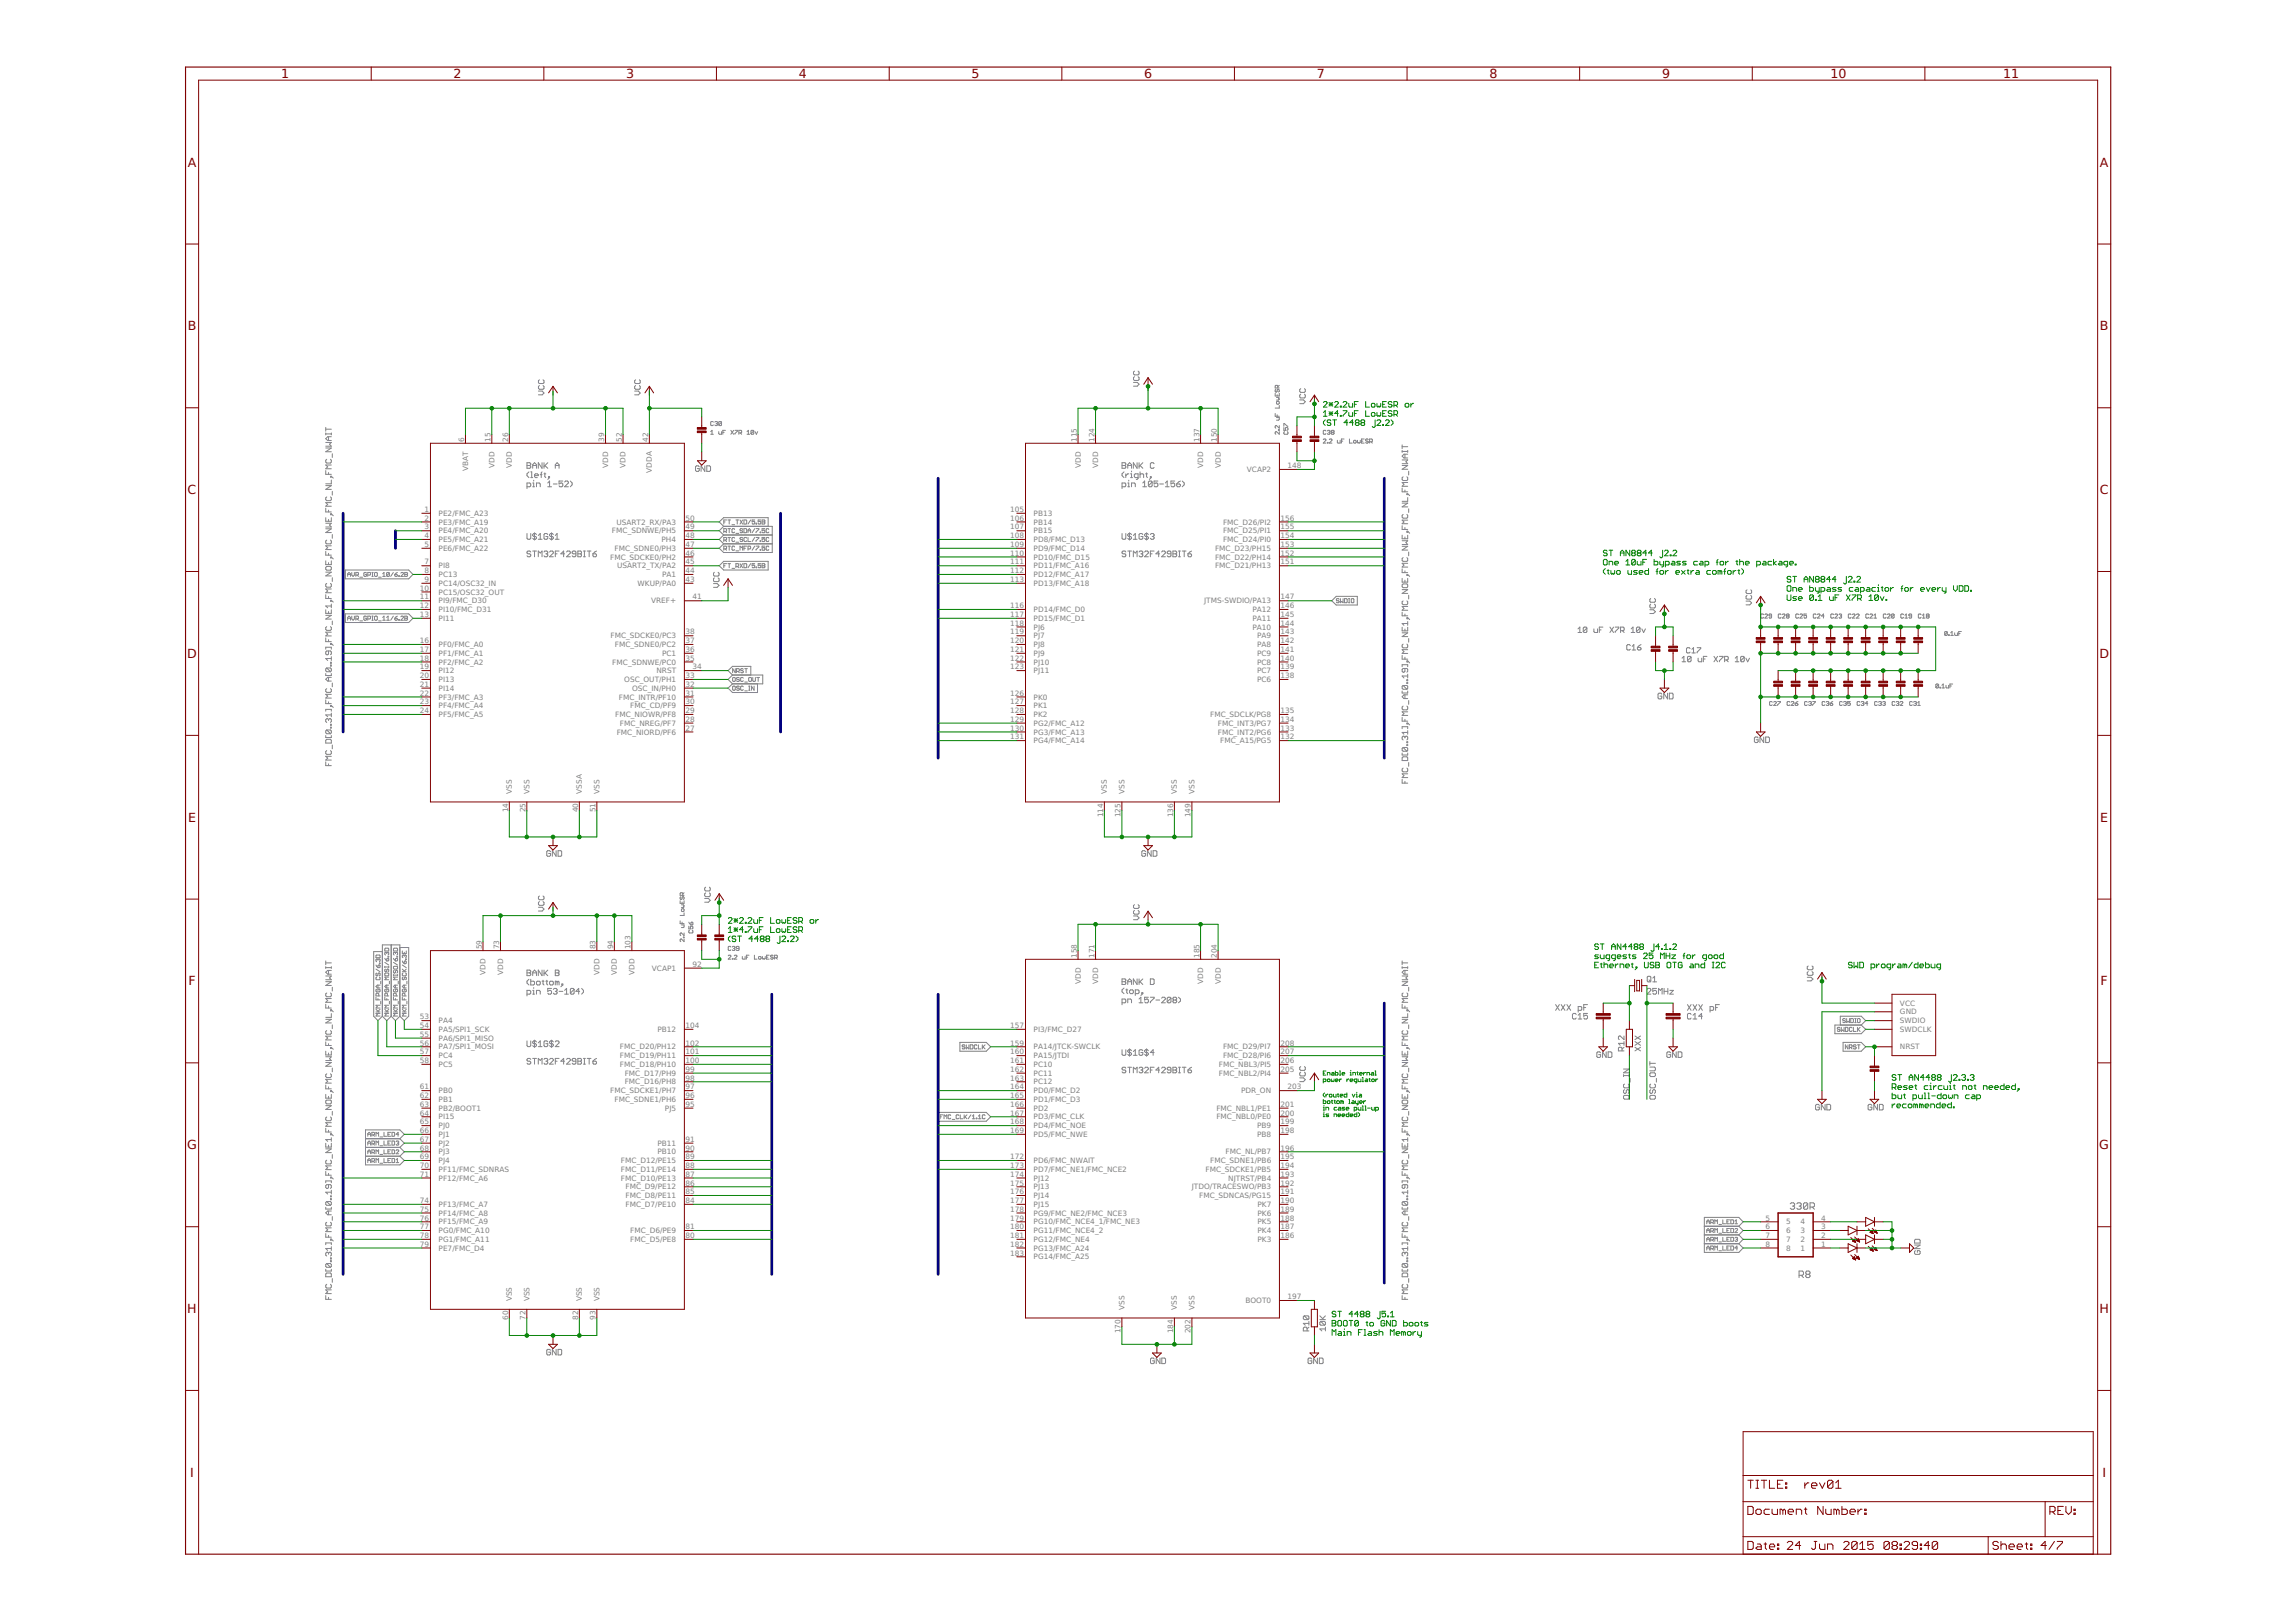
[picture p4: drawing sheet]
<svg xmlns="http://www.w3.org/2000/svg" width="297mm" height="210mm" viewBox="0 0 297 210" stroke-linecap="round" stroke-linejoin="round" font-family="sans-serif">
<defs><g id="words">
<g font-size="1.6" fill="#800000">
<text x="36.4" y="10.1">1</text>
<text x="58.7" y="10.1">2</text>
<text x="81" y="10.1">3</text>
<text x="103.4" y="10.1">4</text>
<text x="125.7" y="10.1">5</text>
<text x="148" y="10.1">6</text>
<text x="170.4" y="10.1">7</text>
<text x="192.7" y="10.1">8</text>
<text x="215" y="10.1">9</text>
<text x="236.8" y="10.1">10</text>
<text x="259.2" y="10.1">11</text>
<text x="24.3" y="21.5">A</text>
<text x="271.7" y="21.5">A</text>
<text x="24.3" y="42.7">B</text>
<text x="271.7" y="42.7">B</text>
<text x="24.3" y="63.9">C</text>
<text x="271.6" y="63.9">C</text>
<text x="24.2" y="85.1">D</text>
<text x="271.6" y="85.1">D</text>
<text x="24.3" y="106.3">E</text>
<text x="271.7" y="106.3">E</text>
<text x="24.4" y="127.5">F</text>
<text x="271.8" y="127.5">F</text>
<text x="24.2" y="148.7">G</text>
<text x="271.6" y="148.7">G</text>
<text x="24.2" y="169.9">H</text>
<text x="271.6" y="169.9">H</text>
<text x="24.6" y="191.1">I</text>
<text x="272" y="191.1">I</text>
</g>
<g font-size="1" fill="#808080">
<text x="60.1" y="57.2" transform="rotate(-90 60.1 57.2)">6</text>
<text x="63.5" y="57.2" transform="rotate(-90 63.5 57.2)">15</text>
<text x="65.7" y="57.2" transform="rotate(-90 65.7 57.2)">26</text>
<text x="78.2" y="57.2" transform="rotate(-90 78.2 57.2)">39</text>
<text x="80.4" y="57.2" transform="rotate(-90 80.4 57.2)">52</text>
<text x="83.8" y="57.2" transform="rotate(-90 83.8 57.2)">42</text>
<text x="139.3" y="57.2" transform="rotate(-90 139.3 57.2)">115</text>
<text x="141.6" y="57.2" transform="rotate(-90 141.6 57.2)">124</text>
<text x="155.2" y="57.2" transform="rotate(-90 155.2 57.2)">137</text>
<text x="157.4" y="57.2" transform="rotate(-90 157.4 57.2)">150</text>
<text x="60.6" y="60.9" transform="rotate(-90 60.6 60.9)">VBAT</text>
<text x="64" y="60.5" transform="rotate(-90 64 60.5)">VDD</text>
<text x="66.2" y="60.5" transform="rotate(-90 66.2 60.5)">VDD</text>
<text x="78.7" y="60.5" transform="rotate(-90 78.7 60.5)">VDD</text>
<text x="80.9" y="60.5" transform="rotate(-90 80.9 60.5)">VDD</text>
<text x="84.3" y="61.2" transform="rotate(-90 84.3 61.2)">VDDA</text>
<text x="139.8" y="60.5" transform="rotate(-90 139.8 60.5)">VDD</text>
<text x="142.1" y="60.5" transform="rotate(-90 142.1 60.5)">VDD</text>
<text x="155.7" y="60.5" transform="rotate(-90 155.7 60.5)">VDD</text>
<text x="157.9" y="60.5" transform="rotate(-90 157.9 60.5)">VDD</text>
<text x="161.3" y="61.1">VCAP2</text>
<text x="166.6" y="60.6">148</text>
<text x="54.9" y="66.3">1</text>
<text x="54.9" y="67.4">2</text>
<text x="54.9" y="68.5">3</text>
<text x="54.9" y="69.7">4</text>
<text x="54.9" y="70.8">5</text>
<text x="56.7" y="66.8">PE2/FMC_A23</text>
<text x="56.7" y="67.9">PE3/FMC_A19</text>
<text x="56.7" y="69">PE4/FMC_A20</text>
<text x="56.7" y="70.2">PE5/FMC_A21</text>
<text x="56.7" y="71.3">PE6/FMC_A22</text>
<text x="79.2" y="69">FMC_SDNWE/PH5</text>
<text x="79.5" y="71.3">FMC_SDNE0/PH3</text>
<text x="79.7" y="67.9">USART2_RX/PA3</text>
<text x="85.6" y="70.2">PH4</text>
<text x="88.7" y="71.9">46</text>
<text x="88.7" y="70.8">47</text>
<text x="88.7" y="69.7">48</text>
<text x="88.7" y="68.5">49</text>
<text x="88.7" y="67.4">50</text>
<text x="130.7" y="66.3">105</text>
<text x="130.7" y="67.4">106</text>
<text x="130.7" y="68.5">107</text>
<text x="130.7" y="69.7">108</text>
<text x="130.7" y="70.8">109</text>
<text x="130.7" y="71.9">110</text>
<text x="133.7" y="66.8">PB13</text>
<text x="133.7" y="67.9">PB14</text>
<text x="133.7" y="69">PB15</text>
<text x="133.7" y="70.2">PD8/FMC_D13</text>
<text x="133.7" y="71.3">PD9/FMC_D14</text>
<text x="157.2" y="71.3">FMC_D23/PH15</text>
<text x="158.2" y="70.2">FMC_D24/PI0</text>
<text x="158.2" y="69">FMC_D25/PI1</text>
<text x="158.2" y="67.9">FMC_D26/PI2</text>
<text x="165.7" y="71.9">152</text>
<text x="165.7" y="70.8">153</text>
<text x="165.7" y="69.7">154</text>
<text x="165.7" y="68.5">155</text>
<text x="165.7" y="67.4">156</text>
<text x="54.3" y="76.4">10</text>
<text x="54.3" y="77.6">11</text>
<text x="54.9" y="73.1">7</text>
<text x="54.9" y="74.2">8</text>
<text x="54.9" y="75.3">9</text>
<text x="56.7" y="73.5">PI8</text>
<text x="56.7" y="74.7">PC13</text>
<text x="56.7" y="75.8">PC14/OSC32_IN</text>
<text x="56.7" y="76.9">PC15/OSC32_OUT</text>
<text x="78.9" y="72.4">FMC_SDCKE0/PH2</text>
<text x="79.8" y="73.5">USART2_TX/PA2</text>
<text x="82.5" y="75.8">WKUP/PA0</text>
<text x="85.6" y="74.7">PA1</text>
<text x="88.7" y="75.3">43</text>
<text x="88.7" y="74.2">44</text>
<text x="88.7" y="73.1">45</text>
<text x="89.6" y="77.6">41</text>
<text x="130.7" y="73.1">111</text>
<text x="130.7" y="74.2">112</text>
<text x="130.7" y="75.3">113</text>
<text x="133.7" y="72.4">PD10/FMC_D15</text>
<text x="133.7" y="73.5">PD11/FMC_A16</text>
<text x="133.7" y="74.7">PD12/FMC_A17</text>
<text x="133.7" y="75.8">PD13/FMC_A18</text>
<text x="157.2" y="73.5">FMC_D21/PH13</text>
<text x="157.2" y="72.4">FMC_D22/PH14</text>
<text x="165.7" y="77.6">147</text>
<text x="165.7" y="73.1">151</text>
<text x="54.3" y="78.7">12</text>
<text x="54.3" y="79.8">13</text>
<text x="54.3" y="83.2">16</text>
<text x="56.7" y="78.1">PI9/FMC_D30</text>
<text x="56.7" y="79.2">PI10/FMC_D31</text>
<text x="56.7" y="80.3">PI11</text>
<text x="56.7" y="83.7">PF0/FMC_A0</text>
<text x="79" y="82.6">FMC_SDCKE0/PC3</text>
<text x="79.6" y="83.7">FMC_SDNE0/PC2</text>
<text x="84.2" y="78.1">VREF+</text>
<text x="88.7" y="83.2">37</text>
<text x="88.7" y="82.1">38</text>
<text x="130.7" y="78.7">116</text>
<text x="130.7" y="79.8">117</text>
<text x="130.7" y="81">118</text>
<text x="130.7" y="82.1">119</text>
<text x="130.7" y="83.2">120</text>
<text x="133.7" y="79.2">PD14/FMC_D0</text>
<text x="133.7" y="80.3">PD15/FMC_D1</text>
<text x="133.7" y="81.5">PJ6</text>
<text x="133.7" y="82.6">PJ7</text>
<text x="133.7" y="83.7">PJ8</text>
<text x="155.8" y="78.1">JTMS-SWDIO/PA13</text>
<text x="162" y="81.5">PA10</text>
<text x="162" y="80.3">PA11</text>
<text x="162" y="79.2">PA12</text>
<text x="162.6" y="83.7">PA8</text>
<text x="162.6" y="82.6">PA9</text>
<text x="165.7" y="83.2">142</text>
<text x="165.7" y="82.1">143</text>
<text x="165.7" y="81">144</text>
<text x="165.7" y="79.8">145</text>
<text x="165.7" y="78.7">146</text>
<text x="54.3" y="84.4">17</text>
<text x="54.3" y="85.5">18</text>
<text x="54.3" y="86.6">19</text>
<text x="54.3" y="87.8">20</text>
<text x="54.3" y="88.9">21</text>
<text x="56.7" y="84.9">PF1/FMC_A1</text>
<text x="56.7" y="86">PF2/FMC_A2</text>
<text x="56.7" y="87.1">PI12</text>
<text x="56.7" y="88.3">PI13</text>
<text x="56.7" y="89.4">PI14</text>
<text x="79.2" y="86">FMC_SDNWE/PC0</text>
<text x="80.8" y="88.3">OSC_OUT/PH1</text>
<text x="81.8" y="89.4">OSC_IN/PH0</text>
<text x="84.9" y="87.1">NRST</text>
<text x="85.6" y="84.9">PC1</text>
<text x="88.7" y="88.9">32</text>
<text x="88.7" y="87.8">33</text>
<text x="88.7" y="85.5">35</text>
<text x="88.7" y="84.4">36</text>
<text x="89.6" y="86.6">34</text>
<text x="130.7" y="84.4">121</text>
<text x="130.7" y="85.5">122</text>
<text x="130.7" y="86.6">123</text>
<text x="133.7" y="84.9">PJ9</text>
<text x="133.7" y="86">PJ10</text>
<text x="133.7" y="87.1">PJ11</text>
<text x="162.6" y="88.3">PC6</text>
<text x="162.6" y="87.1">PC7</text>
<text x="162.6" y="86">PC8</text>
<text x="162.6" y="84.9">PC9</text>
<text x="165.7" y="87.8">138</text>
<text x="165.7" y="86.6">139</text>
<text x="165.7" y="85.5">140</text>
<text x="165.7" y="84.4">141</text>
<text x="54.3" y="90">22</text>
<text x="54.3" y="91.2">23</text>
<text x="54.3" y="92.3">24</text>
<text x="56.7" y="90.5">PF3/FMC_A3</text>
<text x="56.7" y="91.7">PF4/FMC_A4</text>
<text x="56.7" y="92.8">PF5/FMC_A5</text>
<text x="79.6" y="92.8">FMC_NIOWR/PF8</text>
<text x="79.8" y="95.1">FMC_NIORD/PF6</text>
<text x="80.1" y="90.5">FMC_INTR/PF10</text>
<text x="80.2" y="93.9">FMC_NREG/PF7</text>
<text x="81.5" y="91.7">FMC_CD/PF9</text>
<text x="88.7" y="94.6">27</text>
<text x="88.7" y="93.4">28</text>
<text x="88.7" y="92.3">29</text>
<text x="88.7" y="91.2">30</text>
<text x="88.7" y="90">31</text>
<text x="130.7" y="90">126</text>
<text x="130.7" y="91.2">127</text>
<text x="130.7" y="92.3">128</text>
<text x="130.7" y="93.4">129</text>
<text x="130.7" y="94.6">130</text>
<text x="130.7" y="95.7">131</text>
<text x="133.7" y="90.5">PK0</text>
<text x="133.7" y="91.7">PK1</text>
<text x="133.7" y="92.8">PK2</text>
<text x="133.7" y="93.9">PG2/FMC_A12</text>
<text x="133.7" y="95.1">PG3/FMC_A13</text>
<text x="156.6" y="92.8">FMC_SDCLK/PG8</text>
<text x="157.6" y="95.1">FMC_INT2/PG6</text>
<text x="157.6" y="93.9">FMC_INT3/PG7</text>
<text x="165.7" y="95.7">132</text>
<text x="165.7" y="94.6">133</text>
<text x="165.7" y="93.4">134</text>
<text x="165.7" y="92.3">135</text>
<text x="133.7" y="96.2">PG4/FMC_A14</text>
<text x="157.9" y="96.2">FMC_A15/PG5</text>
<text x="65.7" y="105.1" transform="rotate(-90 65.7 105.1)">14</text>
<text x="66.2" y="102.7" transform="rotate(-90 66.2 102.7)">VSS</text>
<text x="68" y="105.1" transform="rotate(-90 68 105.1)">25</text>
<text x="68.5" y="102.7" transform="rotate(-90 68.5 102.7)">VSS</text>
<text x="74.8" y="105.1" transform="rotate(-90 74.8 105.1)">40</text>
<text x="75.3" y="102.7" transform="rotate(-90 75.3 102.7)">VSSA</text>
<text x="77" y="105.1" transform="rotate(-90 77 105.1)">51</text>
<text x="77.5" y="102.7" transform="rotate(-90 77.5 102.7)">VSS</text>
<text x="142.7" y="105.8" transform="rotate(-90 142.7 105.8)">114</text>
<text x="143.2" y="102.7" transform="rotate(-90 143.2 102.7)">VSS</text>
<text x="145" y="105.8" transform="rotate(-90 145 105.8)">125</text>
<text x="145.5" y="102.7" transform="rotate(-90 145.5 102.7)">VSS</text>
<text x="151.8" y="105.8" transform="rotate(-90 151.8 105.8)">136</text>
<text x="152.3" y="102.7" transform="rotate(-90 152.3 102.7)">VSS</text>
<text x="154" y="105.8" transform="rotate(-90 154 105.8)">149</text>
<text x="154.5" y="102.7" transform="rotate(-90 154.5 102.7)">VSS</text>
<text x="62.3" y="122.9" transform="rotate(-90 62.3 122.9)">59</text>
<text x="64.6" y="122.9" transform="rotate(-90 64.6 122.9)">73</text>
<text x="77" y="122.9" transform="rotate(-90 77 122.9)">83</text>
<text x="79.3" y="122.9" transform="rotate(-90 79.3 122.9)">94</text>
<text x="81.6" y="122.9" transform="rotate(-90 81.6 122.9)">103</text>
<text x="84.3" y="125.6">VCAP1</text>
<text x="89.6" y="125.1">92</text>
<text x="139.3" y="124" transform="rotate(-90 139.3 124)">158</text>
<text x="141.6" y="124" transform="rotate(-90 141.6 124)">171</text>
<text x="155.2" y="124" transform="rotate(-90 155.2 124)">185</text>
<text x="157.4" y="124" transform="rotate(-90 157.4 124)">204</text>
<text x="54.3" y="131.9">53</text>
<text x="62.8" y="126.2" transform="rotate(-90 62.8 126.2)">VDD</text>
<text x="65.1" y="126.2" transform="rotate(-90 65.1 126.2)">VDD</text>
<text x="77.5" y="126.2" transform="rotate(-90 77.5 126.2)">VDD</text>
<text x="79.8" y="126.2" transform="rotate(-90 79.8 126.2)">VDD</text>
<text x="82.1" y="126.2" transform="rotate(-90 82.1 126.2)">VDD</text>
<text x="139.8" y="127.3" transform="rotate(-90 139.8 127.3)">VDD</text>
<text x="142.1" y="127.3" transform="rotate(-90 142.1 127.3)">VDD</text>
<text x="155.7" y="127.3" transform="rotate(-90 155.7 127.3)">VDD</text>
<text x="157.9" y="127.3" transform="rotate(-90 157.9 127.3)">VDD</text>
<text x="245.8" y="130.2">VCC</text>
<text x="245.8" y="131.3">GND</text>
<text x="54.3" y="133">54</text>
<text x="54.3" y="134.2">55</text>
<text x="54.3" y="135.3">56</text>
<text x="54.3" y="136.4">57</text>
<text x="54.3" y="137.6">58</text>
<text x="56.7" y="132.4">PA4</text>
<text x="56.7" y="133.5">PA5/SPI1_SCK</text>
<text x="56.7" y="134.7">PA6/SPI1_MISO</text>
<text x="56.7" y="135.8">PA7/SPI1_MOSI</text>
<text x="56.7" y="136.9">PC4</text>
<text x="80.2" y="136.9">FMC_D19/PH11</text>
<text x="80.2" y="135.8">FMC_D20/PH12</text>
<text x="85.1" y="133.5">PB12</text>
<text x="88.7" y="137.6">100</text>
<text x="88.7" y="136.4">101</text>
<text x="88.7" y="135.3">102</text>
<text x="88.7" y="133">104</text>
<text x="130.7" y="133">157</text>
<text x="130.7" y="135.3">159</text>
<text x="130.7" y="136.4">160</text>
<text x="130.7" y="137.6">161</text>
<text x="133.7" y="133.5">PI3/FMC_D27</text>
<text x="133.7" y="135.8">PA14/JTCK-SWCLK</text>
<text x="133.7" y="136.9">PA15/JTDI</text>
<text x="158.2" y="136.9">FMC_D28/PI6</text>
<text x="158.2" y="135.8">FMC_D29/PI7</text>
<text x="165.7" y="137.6">206</text>
<text x="165.7" y="136.4">207</text>
<text x="165.7" y="135.3">208</text>
<text x="245.8" y="132.4">SWDIO</text>
<text x="245.8" y="135.8">NRST</text>
<text x="245.8" y="133.5">SWDCLK</text>
<text x="54.3" y="141">61</text>
<text x="54.3" y="142.1">62</text>
<text x="54.3" y="143.2">63</text>
<text x="56.7" y="138.1">PC5</text>
<text x="56.7" y="141.5">PB0</text>
<text x="56.7" y="142.6">PB1</text>
<text x="56.7" y="143.7">PB2/BOOT1</text>
<text x="78.9" y="141.5">FMC_SDCKE1/PH7</text>
<text x="79.5" y="142.6">FMC_SDNE1/PH6</text>
<text x="80.2" y="138.1">FMC_D18/PH10</text>
<text x="80.8" y="140.3">FMC_D16/PH8</text>
<text x="80.8" y="139.2">FMC_D17/PH9</text>
<text x="86" y="143.7">PJ5</text>
<text x="88.7" y="143.2">95</text>
<text x="88.7" y="142.1">96</text>
<text x="88.7" y="141">97</text>
<text x="88.7" y="139.8">98</text>
<text x="88.7" y="138.7">99</text>
<text x="130.7" y="138.7">162</text>
<text x="130.7" y="139.8">163</text>
<text x="130.7" y="141">164</text>
<text x="130.7" y="142.1">165</text>
<text x="130.7" y="143.2">166</text>
<text x="133.7" y="138.1">PC10</text>
<text x="133.7" y="139.2">PC11</text>
<text x="133.7" y="140.3">PC12</text>
<text x="133.7" y="141.5">PD0/FMC_D2</text>
<text x="133.7" y="142.6">PD1/FMC_D3</text>
<text x="133.7" y="143.7">PD2</text>
<text x="157.4" y="143.7">FMC_NBL1/PE1</text>
<text x="157.7" y="139.2">FMC_NBL2/PI4</text>
<text x="157.7" y="138.1">FMC_NBL3/PI5</text>
<text x="160.6" y="141.5">PDR_ON</text>
<text x="165.7" y="143.2">201</text>
<text x="165.7" y="138.7">205</text>
<text x="166.6" y="141">203</text>
<text x="54.3" y="144.4">64</text>
<text x="54.3" y="145.5">65</text>
<text x="54.3" y="146.6">66</text>
<text x="54.3" y="147.8">67</text>
<text x="54.3" y="148.9">68</text>
<text x="56.7" y="144.9">PI15</text>
<text x="56.7" y="146">PJ0</text>
<text x="56.7" y="147.1">PJ1</text>
<text x="56.7" y="148.3">PJ2</text>
<text x="56.7" y="149.4">PJ3</text>
<text x="85.1" y="149.4">PB10</text>
<text x="85.1" y="148.3">PB11</text>
<text x="88.7" y="148.9">90</text>
<text x="88.7" y="147.8">91</text>
<text x="130.7" y="144.4">167</text>
<text x="130.7" y="145.5">168</text>
<text x="130.7" y="146.6">169</text>
<text x="133.7" y="144.9">PD3/FMC_CLK</text>
<text x="133.7" y="146">PD4/FMC_NOE</text>
<text x="133.7" y="147.1">PD5/FMC_NWE</text>
<text x="157.4" y="144.9">FMC_NBL0/PE0</text>
<text x="158.6" y="149.4">FMC_NL/PB7</text>
<text x="162.6" y="147.1">PB8</text>
<text x="162.6" y="146">PB9</text>
<text x="165.7" y="148.9">196</text>
<text x="165.7" y="146.6">198</text>
<text x="165.7" y="145.5">199</text>
<text x="165.7" y="144.4">200</text>
<text x="54.3" y="150">69</text>
<text x="54.3" y="151.2">70</text>
<text x="54.3" y="152.3">71</text>
<text x="54.3" y="155.7">74</text>
<text x="56.7" y="150.5">PJ4</text>
<text x="56.7" y="151.7">PF11/FMC_SDNRAS</text>
<text x="56.7" y="152.8">PF12/FMC_A6</text>
<text x="80.3" y="152.8">FMC_D10/PE13</text>
<text x="80.3" y="151.7">FMC_D11/PE14</text>
<text x="80.3" y="150.5">FMC_D12/PE15</text>
<text x="80.9" y="155.1">FMC_D8/PE11</text>
<text x="80.9" y="153.9">FMC_D9/PE12</text>
<text x="88.7" y="155.7">84</text>
<text x="88.7" y="154.6">85</text>
<text x="88.7" y="153.4">86</text>
<text x="88.7" y="152.3">87</text>
<text x="88.7" y="151.2">88</text>
<text x="88.7" y="150">89</text>
<text x="130.7" y="150">172</text>
<text x="130.7" y="151.2">173</text>
<text x="130.7" y="152.3">174</text>
<text x="130.7" y="153.4">175</text>
<text x="130.7" y="154.6">176</text>
<text x="130.7" y="155.7">177</text>
<text x="133.7" y="150.5">PD6/FMC_NWAIT</text>
<text x="133.7" y="151.7">PD7/FMC_NE1/FMC_NCE2</text>
<text x="133.7" y="152.8">PJ12</text>
<text x="133.7" y="153.9">PJ13</text>
<text x="133.7" y="155.1">PJ14</text>
<text x="154.2" y="153.9">JTDO/TRACESWO/PB3</text>
<text x="155.1" y="155.1">FMC_SDNCAS/PG15</text>
<text x="156" y="151.7">FMC_SDCKE1/PB5</text>
<text x="156.6" y="150.5">FMC_SDNE1/PB6</text>
<text x="158.9" y="152.8">NJTRST/PB4</text>
<text x="165.7" y="155.7">190</text>
<text x="165.7" y="154.6">191</text>
<text x="165.7" y="153.4">192</text>
<text x="165.7" y="152.3">193</text>
<text x="165.7" y="151.2">194</text>
<text x="165.7" y="150">195</text>
<text x="54.3" y="156.8">75</text>
<text x="54.3" y="158">76</text>
<text x="54.3" y="159.1">77</text>
<text x="54.3" y="160.2">78</text>
<text x="54.3" y="161.3">79</text>
<text x="56.7" y="156.2">PF13/FMC_A7</text>
<text x="56.7" y="157.3">PF14/FMC_A8</text>
<text x="56.7" y="158.5">PF15/FMC_A9</text>
<text x="56.7" y="159.6">PG0/FMC_A10</text>
<text x="56.7" y="160.7">PG1/FMC_A11</text>
<text x="56.7" y="161.8">PE7/FMC_D4</text>
<text x="80.9" y="156.2">FMC_D7/PE10</text>
<text x="81.5" y="160.7">FMC_D5/PE8</text>
<text x="81.5" y="159.6">FMC_D6/PE9</text>
<text x="88.7" y="160.2">80</text>
<text x="88.7" y="159.1">81</text>
<text x="130.7" y="156.8">178</text>
<text x="130.7" y="158">179</text>
<text x="130.7" y="159.1">180</text>
<text x="130.7" y="160.2">181</text>
<text x="130.7" y="161.3">182</text>
<text x="133.7" y="156.2">PJ15</text>
<text x="133.7" y="157.3">PG9/FMC_NE2/FMC_NCE3</text>
<text x="133.7" y="158.5">PG10/FMC_NCE4_1/FMC_NE3</text>
<text x="133.7" y="159.6">PG11/FMC_NCE4_2</text>
<text x="133.7" y="160.7">PG12/FMC_NE4</text>
<text x="133.7" y="161.8">PG13/FMC_A24</text>
<text x="162.7" y="160.7">PK3</text>
<text x="162.7" y="159.6">PK4</text>
<text x="162.7" y="158.4">PK5</text>
<text x="162.7" y="157.3">PK6</text>
<text x="162.7" y="156.2">PK7</text>
<text x="165.7" y="160.2">186</text>
<text x="165.7" y="159.1">187</text>
<text x="165.7" y="158">188</text>
<text x="165.7" y="156.8">189</text>
<text x="228.4" y="158">5</text>
<text x="228.4" y="159.1">6</text>
<text x="228.4" y="160.2">7</text>
<text x="228.4" y="161.3">8</text>
<text x="231.1" y="158.5">5</text>
<text x="231.1" y="159.6">6</text>
<text x="231.1" y="160.7">7</text>
<text x="231.1" y="161.8">8</text>
<text x="232.9" y="161.8">1</text>
<text x="232.9" y="160.7">2</text>
<text x="232.9" y="159.6">3</text>
<text x="232.9" y="158.4">4</text>
<text x="235.6" y="161.3">1</text>
<text x="235.6" y="160.2">2</text>
<text x="235.6" y="159.1">3</text>
<text x="235.6" y="158">4</text>
<text x="130.7" y="162.5">183</text>
<text x="133.7" y="163">PG14/FMC_A25</text>
<text x="65.7" y="170.8" transform="rotate(-90 65.7 170.8)">60</text>
<text x="66.2" y="168.4" transform="rotate(-90 66.2 168.4)">VSS</text>
<text x="68" y="170.8" transform="rotate(-90 68 170.8)">72</text>
<text x="68.5" y="168.4" transform="rotate(-90 68.5 168.4)">VSS</text>
<text x="74.8" y="170.8" transform="rotate(-90 74.8 170.8)">82</text>
<text x="75.3" y="168.4" transform="rotate(-90 75.3 168.4)">VSS</text>
<text x="77" y="170.8" transform="rotate(-90 77 170.8)">93</text>
<text x="77.5" y="168.4" transform="rotate(-90 77.5 168.4)">VSS</text>
<text x="145" y="172.5" transform="rotate(-90 145 172.5)">170</text>
<text x="145.5" y="169.5" transform="rotate(-90 145.5 169.5)">VSS</text>
<text x="151.8" y="172.5" transform="rotate(-90 151.8 172.5)">184</text>
<text x="152.3" y="169.5" transform="rotate(-90 152.3 169.5)">VSS</text>
<text x="154" y="172.5" transform="rotate(-90 154 172.5)">202</text>
<text x="154.5" y="169.5" transform="rotate(-90 154.5 169.5)">VSS</text>
<text x="161.1" y="168.6">BOOT0</text>
<text x="166.6" y="168.1">197</text>
</g>
</g></defs>
<g fill="none" stroke="#808080" stroke-width=".13">
<path d="M42.1 57.3h.8l-.3 .2 .3 .2h-.8M42.1 55.3v.5M42.1 56v.3M42.1 58h.8l-.8 .5h.8M42.1 56.2h.8M42.1 55.5h.8M42.3 59.4l-.2 .2v.2l.2 .1h.5l.1-.1v-.2l-.1-.2M42.5 56.5v.5M42.9 56.5h-.5l-.3 .3 .3 .2h.5M42.9 56v.3M43 58.7v.5M68.2 59.9h.3l.2 .1-.2 .2 .2 .3-.2 .1h-.3z"/>
<path d="M69.7 50.6h.4l.3 .3-.3 .2h-.4M69.8 49.1l-.1 .2v.2l.1 .1h.5l.1-.1v-.2l-.1-.2M69.8 49.9l-.1 .1v.2l.1 .2h.5l.1-.2v-.2l-.1-.1M70.1 59.9v.7l-.5-.7v.7M70.4 59.9v.7M70.9 59.9l-.5 .5M82.1 50.6h.5l.2 .3-.2 .2h-.5M82.2 49.9l-.1 .1v.2l.1 .2h.5l.1-.2v-.2l-.1-.1M82.2 49.1l-.1 .2v.2l.1 .1h.5l.1-.1v-.2l-.1-.2M91.9 55.9l.2-.2v.5M91.9 56.2h.4M92.3 54.6l-.1-.1-.3 .1v.4l.1 .1 .3-.1"/>
<path d="M92.5 54.6l.2-.1 .1 .1-.1 .2M92.6 54.8h.1M92.7 54.8l.1 .1-.1 .2-.2-.1M93 55.9l.1 .3h.2v-.3M93.3 54.6l-.2-.1-.1 .1v.4M93.3 54.6v.4v.1l-.3-.1M93.3 54.6l-.3 .4M93.5 55.9h.2M93.9 55.7h-.4v.5M94.6 55.7l.3 .5M94.9 55.7l-.3 .5M95.1 55.7h.3l-.3 .5"/>
<path d="M95.6 56h.3v-.2l-.3-.1v.5M95.8 56l.1 .2M96.6 56.2h.4M96.6 55.9l.2-.2v.5M97.5 55.8v.3l-.1 .1-.2-.1M97.5 55.8l-.3-.1v.1v.3M97.5 55.8l-.3 .3M97.7 55.9l.2 .3 .1-.3M145.2 59.9h.3l.1 .1-.1 .2 .1 .3-.1 .1h-.3zM146.6 49.5h.5l.3 .2-.3 .3h-.5M146.8 48l-.2 .2v.2l.2 .1h.4l.2-.1v-.2l-.2-.2M146.8 48.7l-.2 .2v.2l.2 .1h.4l.2-.1v-.2l-.2-.2"/>
<path d="M147.1 59.9v.7l-.5-.7v.7M147.4 59.9v.7M147.8 59.9l-.4 .5M165 50.9v.3h.5v-.3M165 53.5v.4h.5M165.1 50.4l-.1 .1 .1 .2h.1l.1-.3 .2 .1v.2h-.1M165.1 52l.3-.1 .1 .1v.2l-.3 .1zM165.1 54h.4v.3l-.4 .1M165.1 51.4l.4 .1-.1 .1 .1 .1-.1 .1h-.3M165.2 51.1v.1M165.2 53.7v.2M165.3 50.2v-.2l-.2-.1-.1 .3h.5"/>
<path d="M165.4 55.6h.1v.1h-.1zM165.5 55.1v.3l-.4-.3-.1 .1 .1 .2M165.5 52.5v.3h-.5M165.5 55.9v.3l-.4-.3h-.1l.1 .3M165.5 49.9l-.2 .1M166.1 55.3v.4h.3l-.1-.3 .2-.1 .1 .1-.1 .3M166.1 55.2v-.4l.5 .4M166.2 55.9h-.1l.1 .3h.3l.1-.1-.1-.2M168.1 51.8h.5l.3 .2-.3 .2h-.5M168.3 51l-.2 .1v.3l.2 .1h.5l.1-.1v-.3l-.1-.1M168.3 50.3l-.2 .1v.3l.2 .1h.5l.1-.1v-.3l-.1-.1M171.2 56.9l.1-.1 .2 .1-.3 .4h.3"/>
<path d="M171.5 55.8l-.1-.1-.2 .1v.3l.1 .1 .2-.1M171.7 55.8l.3-.1 .1 .1-.1 .1M171.7 57.3h.1zM171.9 55.9h.1M172 55.9l.1 .1-.1 .2-.3-.1M172 56.9l.1-.1 .2 .1-.3 .4h.3M172.3 55.9l-.1 .1 .1 .2 .3-.1-.1-.2M172.3 55.9h-.1l.1-.2 .3 .1-.1 .1M172.3 55.9h.2M173 57l.1 .3h.3v-.3M173.5 57.1h.2M173.9 56.8h-.4v.5"/>
<path d="M174.6 56.8v.5h.3M175.2 57h.2l.1 .1-.1 .2h-.3zM175.6 57l.1 .3h.3v-.3M176.1 57.1h.2M176.5 56.8h-.4v.5h.4M177 56.9l-.1-.1-.2 .1 .1 .2 .2 .1-.1 .1h-.2M177.2 57.2l.3-.1v-.3h-.3v.5M177.4 57.2l.1 .1M181.4 57.6v.5M181.4 58.3v.2M181.4 59.5h.7l-.2 .3 .2 .2h-.7M181.4 58.4h.7"/>
<path d="M181.4 57.8h.7M181.8 58.8v.5M182.1 58.3v.2M182.1 58.8h-.5l-.2 .2 .2 .3h.5M42.1 79.6h.8l-.8 .5h.8M42.1 60.9v.5h.8M42.1 65.8v.5h.8M42.1 67v.5h.8v-.5M42.1 71.4v.4h.8M42.1 72.6v.5h.8v-.5M42.1 77v.4h.8M42.1 78.9v.5h.8v-.5"/>
<path d="M42.1 74h.8l-.8 .5h.8M42.1 68.4h.8l-.8 .5h.8M42.1 67.7h.8l-.3 .2 .3 .3h-.8M42.1 62.8h.8l-.8 .5h.8M42.3 64.3l-.2 .1v.3l.2 .1h.5l.1-.1v-.3l-.1-.1M42.3 69.9l-.2 .1v.3l.2 .1h.5l.1-.1v-.3l-.1-.1M42.3 73.3h.5l.1 .1v.3l-.1 .1h-.5l-.2-.1v-.3zM42.3 75.5l-.2 .1v.3l.2 .1h.5l.1-.1v-.3l-.1-.1M42.5 61.2v.2M42.5 66v.3M42.5 67.2v.3M42.5 71.6v.2"/>
<path d="M42.5 72.8v.3M42.5 77.2v.2M42.5 79.1v.3M42.8 61.6h.1v.1h-.1zM42.8 66.5h.1v.1h-.1zM42.8 72.1h.1v.1h-.1zM42.8 77.7h.1v.1h-.1zM42.9 62.1v.5h-.8M42.9 78.2v.5M42.9 78.4h-.8l.3 .3M42.9 77.7l.2 .2M42.9 76.2h-.8l.3 .3-.3 .2h.8"/>
<path d="M42.9 72.1l.2 .2M42.9 70.6h-.8l.3 .3-.3 .2h.8M42.9 66.5l.2 .2M42.9 65h-.8l.3 .3-.3 .2h.8M42.9 61.6l.2 .3M42.9 60.2h-.8l.3 .2-.3 .3h.8M43 63.6v.5M43 69.2v.5M43 74.8v.4M44.7 73.8h8.2l.5 .5-.5 .6h-8.2zM44.7 79.4h8.2l.5 .6-.5 .6h-8.2zM45 74.6v-.3l.1-.2 .2 .2v.3"/>
<path d="M45 74.3h.3M45.5 74.1v.3l.2 .2 .1-.2v-.3M45.5 79.7v.4l.2 .2 .1-.2v-.4M46 74.4h.3l.1-.2-.4-.1v.5M46.2 74.4l.2 .2M46.5 74.7h.4M47.4 74.2l-.1-.1-.2 .1v.3l.1 .1 .2-.1v-.2h-.2M47.4 79.8l-.1-.1-.2 .1v.4l.1 .1 .2-.1v-.2h-.2M47.6 74.4h.3v-.2l-.3-.1v.5M48.1 79.7h.2M48.1 74.1h.2M48.1 74.6h.2"/>
<path d="M48.2 74.1v.5M48.2 79.7v.6M48.5 74.2l.1-.1 .2 .1v.3l-.1 .1-.2-.1zM48.5 79.8l.1-.1 .2 .1v.4l-.1 .1-.2-.1zM49 74.7h.3M49.5 74.3l.2-.2v.5M49.5 79.9l.2-.2v.6M49.5 74.6h.3M50 79.9l.2-.2v.6M50.4 74.2l-.3-.1-.1 .1v.3M50.4 74.2v.3l-.1 .1-.3-.1M50.4 74.2l-.4 .3"/>
<path d="M50.9 79.7l-.4 .6M50.9 74.1l-.4 .5M51.1 74.3h.2l.1 .2-.2 .1zM51.4 79.7l-.3 .3M51.4 74.1l-.3 .2M51.6 74.5l.1 .1zM51.9 79.8v-.1l.3 .1-.3 .5h.3M51.9 74.2v-.1l.3 .1-.3 .4h.3M52.4 79.7l.3 .1-.1 .2 .1 .2-.1 .1h-.2zM52.4 74.1l.3 .1-.1 .1 .1 .2-.1 .1h-.2zM52.4 74.3h.2M68.2 63h.3l.2-.1v-.3l-.2-.1h-.3v.7"/>
<path d="M68.2 69v.7l.1 .1h.2l.2-.1v-.7M68.2 60.2h.3M68.4 61.1l-.2 .2v.3l.2 .2M68.7 71.4l-.2-.1h-.2l-.1 .3 .1 .1h.2l.2 .2-.2 .2h-.2l-.1-.2M68.7 61.1h.1v.7M68.7 61.8h.2M68.9 60.2h.5M68.9 60.6v-.5l.3-.2 .2 .2v.5M68.9 62.5h.1v.5M68.9 63h.3M68.9 71.3h.5M69 62.1v.2"/>
<path d="M69.2 61.6h.4l-.1-.3h-.2l-.1 .1v.3l.1 .1h.2M69.2 68.9v1M69.2 71.3v.8M69.4 69.2l-.1-.2h-.3l-.1 .2 .1 .2h.3l.1 .1-.1 .3h-.3l-.1-.1M69.4 63v-.5h.4l.1 .1v.4M69.6 72.1v-.8l.3 .3 .2-.3v.8M69.6 69.3l.3-.3v.8M69.6 69.8h.5M69.9 61.4h.2M70.1 61.1l-.1 .1v.6M70.4 61.3h.2M70.4 71.4l.1-.1h.2l.2 .1-.2 .3"/>
<path d="M70.5 60.2l.4 .4M70.5 61.2v.5l.1 .1M70.6 71.7h.1M70.7 71.7l.2 .1-.2 .3h-.2l-.1-.2M70.9 69.2l-.2-.2h-.2l-.1 .2v.5l.1 .1h.2l.2-.1v-.3h-.3M70.9 62.5l.2-.2v.7M70.9 63h.5M71 61.7h.1v.1h-.1zM71.1 61.8l-.2 .2M71.1 71.4l.1-.1h.3l.1 .1v.2l-.5 .5h.5M71.4 68.9v1M71.6 69.2l-.1-.2h-.3l-.1 .3 .1 .1h.3l.1 .3-.1 .1h-.3l-.1-.1"/>
<path d="M71.6 62.6h.5M71.8 60.2h.5M71.8 60.6v-.5l.3-.2 .2 .2v.5M71.8 69.3l.3-.3v.8M71.8 71.7h.3M71.8 69.8h.5M72.3 71.3h-.5v.8M72.8 62.3h-.5v.3l.3-.1 .2 .1v.3l-.1 .1h-.3l-.1-.1M73 62.4l.2-.1h.2l.1 .1v.1l-.5 .5h.5M73 71.7h-.4l.3-.4v.8M73.3 71.4l.1-.1h.3l.1 .1v.2l-.5 .5h.5M73.8 62.3l.2 .2v.2l-.2 .3"/>
<path d="M74.5 71.7h-.4l-.1-.1 .1-.3h.3l.1 .1v.5l-.1 .2h-.3l-.1-.2M74.8 71.3h.3l.1 .1-.1 .3 .1 .2-.1 .2h-.3zM74.8 71.7h.3M75.5 71.3h.2M75.5 72.1h.2M75.6 71.3v.8M76 71.3h.5M76.2 71.3v.8M76.7 71.7h.4l.1 .2-.1 .2h-.3l-.1-.2zM77.2 71.3l-.5 .4M90.5 60.4l-.2-.1h-.2l-.1 .1v.5l.1 .1h.2l.2-.1v-.3h-.3M91.2 60.3v.7l-.5-.7v.7"/>
<path d="M91.4 60.3h.4l.1 .1v.5l-.1 .1h-.4zM92.3 75.5h.5l.2 .3-.2 .2h-.5M92.4 74.8l-.1 .1v.3l.1 .1h.5l.1-.1v-.3l-.1-.1M92.4 74.1l-.1 .1v.2l.1 .1h.5l.1-.1v-.2l-.1-.1M93.6 72.6h5.8v1.2h-5.8l-.6-.6zM93.6 70.4h6.3M93.6 68.1l-.6-.6 .6-.5h5.8v1.1M93.6 68.1h6.3v3.4h-6.3l-.6-.5 .6-.6M93.6 69.2l-.6 .6 .6 .6M93.6 69.2h6.3M93.6 68.1l-.6 .6 .6 .5M93.6 68.8l.4-.1-.1-.3h-.3v.5"/>
<path d="M93.6 69.9h.3l.1-.3h-.4v.5M93.6 71h.4l-.1-.3h-.3v.5M93.6 67.5h.2M93.6 73.2h.2M93.8 69.9l.2 .2M93.8 68.8l.2 .1M93.8 71l.2 .2M94 67.3h-.4v.5M94 72.9h-.4v.6M94.2 67.3h.3M94.2 72.9h.3M94.2 69.6h.3"/>
<path d="M94.2 68.4h.3M94.2 70.7h.3M94.3 67.3v.5M94.3 68.4v.5M94.3 69.6v.5M94.3 70.7v.5M94.3 72.9v.6M94.7 67.9h.3M94.7 73.6h.3M95 70.8v-.1h-.2l-.1 .1v.3l.1 .1 .2-.1M95 69.6h-.3l.1 .5h.2v-.1M95 68.5v-.1h-.2l-.1 .1v.4h.1h.2"/>
<path d="M95.2 73.3h.3l.1-.1v-.2l-.4-.1v.6M95.2 67.3h.4M95.2 70.2h.4M95.2 69h.4M95.2 71.3h.4M95.4 67.3v.5M95.4 73.3l.2 .2M95.7 67.3l.4 .5M95.7 72.9l.4 .6M95.7 71.2v-.5l.2 .2 .2-.2v.5M96.1 69.6h-.1h-.3l.1 .2 .3 .1-.1 .2h-.2l-.1-.1M96.1 68.5l-.1-.1h-.2l-.1 .2 .3 .1 .1 .2h-.1h-.3"/>
<path d="M96.1 67.3l-.4 .5M96.1 72.9l-.4 .6M96.2 67.3l.4 .1-.1 .4h-.3zM96.2 68.4h.3l.1 .1v.4h-.1h-.3zM96.2 72.9l.4 .1v.4l-.1 .1h-.3zM96.2 71h.2M96.6 69.6h-.1h-.3l.1 .5h.2l.1-.1M96.6 70.7h-.4v.5M96.8 68.9v-.3l.1-.2 .2 .2v.3M96.8 71h.3l-.1-.3h-.2v.5M96.8 69.6v.5h.3M96.8 68.7h.3"/>
<path d="M97.1 67.3l-.3 .5M97.1 72.9l-.3 .6M97.6 67.3h-.3v.2h.3v.2v.1h-.2l-.1-.1M97.6 72.9h-.3v.3l.2-.1 .1 .1v.3l-.3-.1M97.6 69.6l-.3 .5M97.6 68.4l-.3 .5M97.6 70.7l-.3 .5M97.8 73.4l.1 .1zM97.8 67.7h.1v.1h-.1zM97.8 68.4h.4l-.4 .5M97.8 69.6h.4l-.4 .5M97.8 70.7h.4l-.4 .5"/>
<path d="M98.3 70h.1v.1h-.1zM98.3 71.1l.1 .1zM98.3 68.9h.1zM98.4 67.3h-.3v.2h.2h.1l-.1 .3h-.1l-.1-.1M98.4 72.9h-.3v.3l.2-.1 .1 .1-.1 .3-.2-.1M98.6 67.3l.4 .1-.1 .4h-.3zM98.6 67.5h.3M98.6 72.9l.4 .1-.1 .2 .1 .2-.1 .1h-.3zM98.6 73.2h.3M99 69.6h-.4v.2l.2-.1 .2 .1-.1 .3h-.2l-.1-.1M99 68.4h-.4v.3l.2-.1 .2 .1-.1 .2h-.3M99 70.7h-.4v.3l.2-.1 .2 .1-.1 .2-.3-.1"/>
<path d="M99.5 69.6h-.1h-.3l.1 .5h.2l.1-.1M99.5 68.5l-.1-.1h-.2l-.1 .1v.4h.1h.3M99.5 70.8l-.1-.1h-.2l-.1 .1v.3l.1 .1 .3-.1M145.2 60.2h.3M145.2 63h.3l.1-.1v-.3l-.1-.1h-.3v.7M145.2 69v.7l.1 .1h.2l.1-.1v-.7M145.4 61.1l-.2 .2v.3l.2 .2M145.6 71.4l-.1-.1h-.2l-.1 .1 .1 .3h.2l.1 .1-.1 .3h-.2l-.1-.2M145.6 61.3v.5M145.9 60.2h.5M145.9 62.5h.1v.5M145.9 63h.2"/>
<path d="M145.9 60.6v-.5l.2-.2 .3 .2v.5M145.9 71.3h.5M146 61.3h-.1l-.3 .3M146 62.1v.2M146.1 68.9v1M146.1 71.3v.8M146.3 61.8h.2M146.3 61.3h.1v.5M146.4 63v-.5h.3l.2 .1v.4M146.4 69.2l-.1-.2h-.3l-.1 .2 .1 .2h.3l.1 .1-.1 .3h-.3l-.1-.1M146.4 61v.1M146.6 72.1v-.8l.3 .3 .2-.3v.8"/>
<path d="M146.6 69.3l.3-.3v.8M146.6 69.8h.5M147.2 61.8h-.3l-.2-.1v-.3l.2-.1h.3v.6l-.2 .1M147.4 71.4l.1-.1h.2l.1 .1-.1 .3M147.5 61.4l.1-.1h.2l.2 .1v.4M147.5 60.2l.3 .4M147.5 61.1v.7M147.6 71.7h.1M147.7 71.7l.1 .1-.1 .3h-.2l-.1-.2M147.8 63h.5M147.8 69.2l-.1-.2h-.2l-.1 .2v.5l.1 .1h.2l.1-.1v-.3h-.2M147.8 62.5l.3-.2v.7"/>
<path d="M148.1 71.4l.1-.1h.2l.2 .1v.2l-.5 .5h.5M148.2 61.3h.2M148.3 61.2v.5l.1 .1M148.3 68.9v1M148.6 69.2l-.2-.2h-.2l-.1 .3 .1 .1h.2l.2 .3-.2 .1h-.2l-.1-.1M148.8 61.7h.1v.1h-.1zM148.8 69.2l.1-.2h.3l.1 .2-.1 .2M148.8 71.7h.3M148.9 61.8l-.2 .2M149.1 62.4v.5l-.2 .1h-.2l-.1-.1M149.1 62.4l-.2-.1h-.2l-.1 .1v.5M149.1 62.4l-.5 .5"/>
<path d="M149.1 69.4h.1M149.2 69.4l.1 .1-.1 .3h-.3l-.1-.1M149.3 60l-.1-.1h-.3l-.1 .1v.5l.1 .1h.3l.1-.1M149.3 71.3h-.5v.8M149.8 62.3h-.5v.3l.2-.1 .3 .1v.3l-.1 .1h-.3l-.1-.1M150 62.6h.5M150 71.7h-.5l.4-.4v.8M150.3 71.4l.1-.1h.2l.2 .1v.2l-.5 .5h.5M150.8 63h.5M150.8 62.5l.2-.2v.7M151.5 71.7h-.4l-.1-.1 .1-.3h.3l.1 .1v.5l-.1 .2h-.3l-.1-.2M151.7 71.3h.4l.1 .1-.1 .3 .1 .2-.1 .2h-.4z"/>
<path d="M151.7 71.7h.4M152 62.3h-.5v.3l.2-.1 .3 .1v.3l-.2 .1h-.2l-.1-.1M152.2 62.6h.4l.1 .3-.1 .1h-.3l-.1-.1zM152.5 71.3h.2M152.5 72.1h.2M152.6 71.3v.8M152.7 62.3l-.5 .3M153 62.3l.2 .2v.2l-.2 .3M153 71.3h.4M153.2 71.3v.8M153.7 71.7h.4l.1 .2-.1 .2h-.3l-.1-.2zM154.2 71.3l-.5 .4"/>
<path d="M172.3 77.7l.6-.5h2.7v1.1h-2.7zM173.2 77.6l-.2-.1-.1 .2h.3v.2v.1l-.3-.1M173.4 77.5v.5l.2-.2 .2 .2v-.5M173.9 77.5l.4 .1v.3l-.1 .1h-.3zM174.5 77.5h.1M174.5 78h.1M174.5 77.5v.5M174.9 77.5l.3 .1v.3l-.1 .1-.3-.1v-.3zM181.4 60.2h.7l-.7 .5h.7M181.4 63.2v.4h.7M181.4 68v.5h.7M181.4 69.3v.4h.7v-.4"/>
<path d="M181.4 73.6v.5h.7M181.4 74.8v.5h.7v-.5M181.4 75.7l.1-.1h.5l.1 .1v.2l-.1 .2h-.5l-.1-.2zM181.4 79.2v.5h.7M181.4 76.3h.7l-.7 .5h.7M181.4 70.7h.7l-.7 .5h.7M181.4 70h.7l-.2 .2 .2 .3h-.7M181.4 65.1h.7l-.7 .5h.7M181.5 61.7l-.1 .1v.3l.1 .1h.5l.1-.1v-.3l-.1-.1M181.5 66.6l-.1 .1v.2l.1 .2h.5l.1-.2v-.2l-.1-.1M181.5 72.2l-.1 .1v.2l.1 .1h.5l.1-.1v-.2l-.1-.1M181.5 77.8l-.1 .1v.2l.1 .2h.5l.1-.2v-.2l-.1-.1"/>
<path d="M181.8 63.4v.2M181.8 68.3v.2M181.8 69.5v.2M181.8 73.9v.2M181.8 75.1v.2M181.8 79.5v.2M182 63.9h.1v.1h-.1zM182 68.7h.1v.2h-.1zM182 74.4h.1v.1h-.1zM182 79.9h.1v.2h-.1zM182.1 64.4v.5h-.7M182.1 79.9l.3 .3"/>
<path d="M182.1 78.5h-.7l.2 .2-.2 .3h.7M182.1 74.4l.3 .2M182.1 72.9h-.7l.2 .2-.2 .3h.7M182.1 68.7l.3 .3M182.1 67.3h-.7l.2 .2-.2 .3h.7M182.1 63.9l.3 .2M182.1 62.4h-.7l.2 .3-.2 .2h.7M182.2 61v.5M182.2 65.8v.5M182.2 71.4v.5M182.2 77v.5M213.4 78.9h.5l.3 .3-.3 .2h-.5"/>
<path d="M213.6 78.2l-.2 .1v.2l.2 .2h.4l.2-.2v-.2l-.2-.1M213.6 77.4l-.2 .2v.2l.2 .1h.4l.2-.1v-.2l-.2-.2M225.9 77.8h.5l.2 .2-.2 .3h-.5M226 77l-.1 .2v.2l.1 .1h.5l.1-.1v-.2l-.1-.2M226 76.3l-.1 .2v.2l.1 .1h.5l.1-.1v-.2l-.1-.2M228.2 79.5h-.1h-.3l.1 .5h.2l.1-.1M228.3 79.5h.1h.3l-.4 .5h.4M229.2 79.7l-.3-.1v-.1h.3v.4l-.1 .1h-.2v-.1M230.4 79.5h-.1h-.2v.5h.2l.1-.1M230.6 79.5h.1h.2l-.3 .5h.3M231.2 79.7l-.1-.1 .1-.1h.3l-.1 .2M231.2 79.7l-.1 .1 .1 .2h.2l.1-.1-.1-.2"/>
<path d="M231.2 79.7h.2M232.7 79.5h-.1h-.3l.1 .5h.2l.1-.1M232.9 79.5h.3l-.3 .5h.3M233.7 79.5h-.3v.2l.2-.1 .1 .3-.1 .1h-.1l-.1-.1M234.9 79.5h-.3l.1 .5h.2v-.1M235.1 79.5h.1h.3l-.4 .5h.4M236 79.7h-.4l.3-.2v.5M237.2 79.5h-.1h-.2v.5h.2l.1-.1M237.4 79.5h.1h.2l-.3 .5h.3M237.9 79.5h.3h.1l-.1 .2M238.1 79.7h.1M238.2 79.7l.1 .1-.1 .2h-.2l-.1-.1"/>
<path d="M239.5 79.5h-.1h-.3l.1 .5h.2l.1-.1M239.6 79.5h.1h.3l-.4 .5h.4M240.2 79.5h.1h.2l-.3 .5h.3M241.7 79.5h-.3l.1 .5h.2v-.1M241.9 79.5h.1h.3l-.4 .5h.4M242.4 80h.4M242.4 79.6l.2-.1v.5M244 79.5h-.1h-.3l.1 .5h.2l.1-.1M244.2 79.5h.1h.2l-.3 .5h.3M245 79.5h-.3v.4M245 79.5v.5l-.3-.1M245 79.5l-.3 .4"/>
<path d="M246.3 79.5h-.1h-.3l.1 .5 .3-.1M246.4 80h.4M246.4 79.6l.2-.1v.5M247.3 79.7l-.3-.1 .1-.1h.2v.4l-.1 .1-.2-.1M248.5 79.5h-.1h-.2l.1 .5 .2-.1M248.7 80h.3M248.7 79.6l.2-.1v.5M249.3 79.7l-.1-.1 .1-.1h.3l-.1 .2M249.3 79.7l-.1 .1 .1 .2h.2l.1-.1-.1-.2M249.3 79.7h.2M42.1 84v-.2h.8v.2M42.1 90.6v.5h.8"/>
<path d="M42.1 98.6v.5h.8M42.1 82.5v.5h.8M42.1 87.2v.2h.8v-.2M42.1 92v-.2h.8v.2M42.1 95.2v.2h.8v-.2M42.3 89.1l-.2 .1v.3l.2 .1h.5l.1-.1v-.3l-.1-.1M42.3 81.1l-.2 .1v.2l.2 .2h.5l.1-.2v-.2l-.1-.1M42.3 86.4l-.2 .2v.2l.2 .1h.5M42.3 94.5l-.2 .1v.2l.2 .2h.5M42.3 95.7h.5l.1 .1v.4h-.8v-.4zM42.3 97.1l-.2 .2v.2l.2 .1h.5l.1-.1v-.2l-.1-.2M42.3 86.4h.5l.1 .2v.2l-.1 .1"/>
<path d="M42.3 94.5h.5l.1 .1v.2l-.1 .2M42.3 94.5l.5 .5M42.3 86.4l.5 .5M42.5 84.2v.4l-.1 .1-.3-.1v-.2l.2-.2h.5l.1 .2v.2l-.1 .1M42.5 93.1l-.1-.1-.3 .1v.3l.2 .1M42.5 82.8v.2M42.5 87.7v.4M42.5 90.8v.3M42.5 93.1v.1M42.5 98.8v.3M42.5 93.1l.1-.1 .3 .1v.3l-.1 .1M42.8 83.3h.1v.1h-.1z"/>
<path d="M42.8 91.3h.1v.1h-.1zM42.8 85.7h.1v.1h-.1zM42.8 86.1h.1v.1h-.1zM42.8 93.7h.1v.2h-.1zM42.8 94.1h.1v.1h-.1zM42.9 97.9h-.8l.3 .2-.3 .3h.8M42.9 85v.5M42.9 92.3v.5M42.9 92.5h-.8l.3 .3M42.9 91.3l.2 .2M42.9 89.9h-.8l.3 .2-.3 .2h.8M42.9 87.7h-.5l-.3 .2 .3 .2h.5"/>
<path d="M42.9 85.2h-.8l.3 .3M42.9 83.3l.2 .2M42.9 81.8h-.8l.3 .3-.3 .2h.8M43 80.4v.4M43 88.4v.5M43 96.4v.5M45 80.3v-.4l.1-.2 .2 .2v.4M45 80h.3M46 80.1l.4-.1-.1-.3h-.3v.6M46.2 80.1l.2 .2M46.5 80.3h.4M47.6 80.1l.3-.1v-.3h-.3v.6"/>
<path d="M48.1 80.3h.2M49 80.3h.3M49.5 80.3h.3M50 80.3h.4M51.1 80h.2l.1 .2-.2 .1zM51.6 80.2l.1 .1zM52.4 80h.2M94.8 87.4l-.6 .5 .6 .6M94.8 87.4h3.9v1.1h-3.9M94.8 88.5l-.6 .5 .6 .6h3.2v-1.1M94.8 87.4l-.6-.6 .6-.6h2.3v1.2M94.8 87.8l.1-.1 .2 .1v.3l-.1 .1-.2-.1z"/>
<path d="M94.9 88.8l.2 .1v.3l-.1 .1-.2-.1v-.3zM95.1 86.5v.6l-.3-.6v.6M95.3 86.9h.3l.1-.3-.4-.1v.6M95.5 86.9l.2 .2M95.7 88.9l-.3-.1-.1 .2h.3l.1 .2-.1 .1-.3-.1M95.7 87.8l-.3-.1-.1 .1 .3 .1 .1 .2-.1 .1-.3-.1M96.2 86.6l-.1-.1-.3 .1 .1 .2h.2l.1 .1-.1 .2-.3-.1M96.2 88.9l-.1-.1-.3 .1v.3l.1 .1 .3-.1M96.2 87.8l-.1-.1-.3 .1v.3l.1 .1 .3-.1M96.4 86.5h.3M96.4 88.3h.3M96.4 89.4h.3"/>
<path d="M96.5 86.5v.6M96.9 87.8v-.1l.3 .1v.3l-.1 .1-.2-.1zM96.9 88.8h.1M96.9 89.3h.1M96.9 88.8v.5M97.4 87.7v.4l.1 .1 .2-.1v-.4M97.6 88.8v.5l-.4-.5v.5M97.9 87.7h.4M98.1 87.7v.5M181.4 81.2v.4h.7v-.4M181.4 84.8v.5h.7M181.4 86.3v-.3h.7v.3"/>
<path d="M181.4 89.4v.3h.7v-.3M181.4 92.8v.5h.7M181.4 94.3v-.3h.7v.3M181.4 97.5v.2h.7v-.2M181.4 81.9h.7l-.7 .5h.7M181.5 96.7l-.1 .2v.2l.1 .1h.5M181.5 83.4l-.1 .1v.2l.1 .1h.5l.1-.1v-.2l-.1-.1M181.5 88.7l-.1 .1v.3l.1 .1h.5M181.5 91.4l-.1 .1v.2l.1 .2h.5l.1-.2v-.2l-.1-.1M181.5 97.9h.5l.1 .2v.3h-.7v-.3zM181.5 99.4l-.1 .1v.3l.1 .1h.5l.1-.1v-.3l-.1-.1M181.5 88.7h.5l.1 .1v.3l-.1 .1"/>
<path d="M181.5 96.7h.5l.1 .2v.2l-.1 .1M181.5 96.7l.5 .5M181.5 88.7l.5 .5M181.8 95.4l-.2-.1-.2 .1v.2l.1 .2M181.8 86.5v.4l-.2 .1-.2-.1v-.3l.1-.1h.5l.1 .1v.3l-.1 .1M181.8 81.4v.2M181.8 85v.3M181.8 89.9v.5M181.8 93.1v.2M181.8 95.4v.1M181.8 95.4l.1-.1 .2 .1v.2l-.1 .2M182 85.5h.1v.2h-.1z"/>
<path d="M182 88h.1v.1h-.1zM182 88.3h.1v.2h-.1zM182 93.6h.1v.1h-.1zM182 96h.1v.1h-.1zM182 96.4h.1v.1h-.1zM182.1 94.8h-.7l.2 .2M182.1 80.4v.5M182.1 87.2v.5M182.1 94.6v.4M182.1 93.6l.3 .2M182.1 92.1h-.7l.2 .3-.2 .2h.7M182.1 89.9h-.5l-.2 .3 .2 .2h.5"/>
<path d="M182.1 87.5h-.7l.2 .2M182.1 85.5l.3 .3M182.1 84.1h-.7l.2 .2-.2 .3h.7M182.1 80.7h-.7l.2 .2M182.2 82.6v.5M182.2 90.7v.4M182.2 98.7v.5M204.2 81.4l.2-.2v.7M204.2 81.9h.4M205.3 81.3v.4l-.1 .2h-.2l-.2-.2M205.3 81.3l-.1-.1h-.2l-.2 .1v.4M205.3 81.3l-.5 .4"/>
<path d="M206.2 81.4v.3l.1 .2h.4v-.5M206.9 81.5h.2M207.4 81.2h-.5v.7M208.3 81.2l.4 .7M208.7 81.2l-.4 .7M209 81.2h.4v.1l-.4 .4v.2M209.7 81.6h.3l.1-.1v-.2l-.1-.1h-.3v.7M209.9 81.6l.2 .3M210.9 83.5l-.1-.1h-.2l-.1 .1v.5l.1 .1 .3-.1M211 81.9h.5M211 81.4l.3-.2v.7M211.2 84.1h.4"/>
<path d="M211.2 83.7l.2-.3v.7M211.8 83.8h.4l.1 .2-.3 .1-.2-.1zM212.2 81.3v.4l-.1 .2h-.3l-.1-.2M212.2 81.3l-.1-.1h-.3l-.1 .1v.4M212.2 81.3l-.5 .4M212.3 83.4l-.5 .4M212.4 81.4l.2 .5 .3-.5M215 89.8l-.1-.1h-.3l-.1 .1v.5l.1 .1h.3l.1-.1v-.2h-.2M215.7 89.7v.7l-.5-.7v.7M216 89.7h.3l.2 .1v.5l-.2 .1h-.3zM217.6 85.2l.2-.3v.7M217.6 85.6h.5"/>
<path d="M218.7 83.9l-.2-.1h-.2l-.1 .1v.5l.1 .1h.2l.2-.1M218.8 85v.5l-.1 .1h-.3l-.1-.1M218.8 85l-.1-.1h-.3l-.1 .1v.5M218.8 85l-.5 .5M218.9 84.5h.4M218.9 84l.2-.2v.7M219.6 83.8h.4l-.4 .7M219.7 85.2v.3l.1 .1h.4v-.4M220.4 85.3h.2M220.8 84.9h-.4v.7M221.7 84.9l.5 .7M222.2 84.9l-.5 .7"/>
<path d="M222.4 84.9h.5v.1l-.5 .5v.1M223.1 85.4h.4l.1-.1v-.3l-.1-.1h-.4v.7M223.4 85.4l.2 .2M224.5 85.6h.5M224.5 85.2l.2-.3v.7M225.7 85v.5l-.2 .1h-.2l-.1-.1M225.7 85l-.2-.1h-.2l-.1 .1v.5M225.7 85l-.5 .5M225.9 85.2l.2 .4 .2-.4M227.5 95.5l-.2-.1h-.2l-.1 .1v.5l.1 .1h.2l.2-.1v-.3h-.3M228.2 95.4v.7l-.5-.7v.7M228.4 95.4h.4l.1 .1v.5l-.1 .1h-.4z"/>
<path d="M229.3 90.9l-.1-.1-.3 .1v.3l.1 .1 .3-.1M229.5 90.9l.1-.1 .2 .1-.3 .4h.3M230 90.8h.3l-.3 .5M231.5 90.9v-.1l-.3 .1v.3l.1 .1 .2-.1M231.7 90.9l.1-.1 .3 .1-.4 .4h.4M232.2 91h.3l.1 .2-.3 .1zM232.6 90.8l-.4 .2M233.8 90.9l-.1-.1-.2 .1v.3l.1 .1 .2-.1M234 90.9l.3-.1v.1v.1M234.2 91h.1M234.3 91v.1v.2l-.3-.1M234.5 90.8h.3l-.3 .5"/>
<path d="M236.1 90.9l-.1-.1-.3 .1v.3l.1 .1 .3-.1M236.2 90.9l.3-.1 .1 .1-.1 .1M236.4 91h.1M236.5 91l.1 .1-.1 .2-.3-.1M236.8 91h.2l.1 .2-.2 .1zM237.1 90.8l-.3 .2M238.3 90.9v-.1l-.3 .1v.3l.1 .1 .2-.1M238.5 90.9l.3-.1 .1 .1-.1 .1M238.7 91h.1M238.8 91l.1 .1-.1 .2-.3-.1M239.4 90.8h-.4v.2h.2h.2l-.1 .3-.3-.1M240.6 90.9l-.1-.1-.2 .1v.3v.1l.3-.1"/>
<path d="M240.8 90.9l.2-.1 .1 .1-.1 .1M241 91h.1M241 91l.1 .1-.1 .2-.2-.1M241.6 91h-.3l.3-.2v.5M242.9 90.9l-.1-.1-.3 .1v.3l.1 .1 .3-.1M243 90.9l.3-.1 .1 .1-.1 .1M243.2 91h.1M243.3 91l.1 .1-.1 .2-.3-.1M243.6 90.9l.2-.1 .1 .1-.1 .1M243.7 91h.1M243.8 91l.1 .1-.1 .2-.2-.1M245.1 90.9l-.1-.1-.2 .1v.3l.1 .1 .2-.1"/>
<path d="M245.3 90.9l.3-.1 .1 .1-.1 .1M245.5 91h.1M245.6 91l.1 .1-.1 .2-.3-.1M245.8 90.9l.1-.1 .3 .1-.4 .4h.4M247.4 90.9l-.1-.1-.2 .1v.3v.1l.3-.1M247.6 90.9l.2-.1 .1 .1-.1 .1M247.7 91h.1M247.8 91l.1 .1-.1 .2-.2-.1M248.1 91l.2-.2v.5M248.1 91.3h.3M250.8 88.6l-.3-.1-.1 .1v.3M250.8 88.6v.3l-.1 .1-.3-.1"/>
<path d="M250.8 88.6l-.4 .3M251 88.9l.1 .1zM251.2 89h.4M251.2 88.7l.2-.2v.5M251.8 88.7v.3h.3v-.3M251.9 81.8l-.1-.1-.2 .1v.3M251.9 81.8v.3l-.1 .1-.2-.1M251.9 81.8l-.3 .3M252.1 82.1l.1 .1zM252.3 88.8h.2M252.4 82.2h.3M252.4 81.9l.1-.2v.5"/>
<path d="M252.6 88.5h-.3v.5M252.9 81.9l.1 .3h.2v-.3M253.4 82h.2M253.7 81.7h-.3v.5M69.7 117.4h.4l.3 .2-.3 .3h-.4M69.8 116l-.1 .1v.2l.1 .1h.5l.1-.1v-.2l-.1-.1M69.8 116.7l-.1 .1v.2l.1 .2h.5l.1-.2v-.2l-.1-.1M71.2 110.2l-.1-.1h-.3l-.1 .1v.5l.1 .1h.3l.1-.1v-.3h-.2M71.9 110.1v.7l-.4-.7v.7M72.2 110.1h.4l.1 .1v.5l-.1 .1h-.4zM88 116.6v.3h.5v-.3M88 119.2v.3h.5"/>
<path d="M88.1 116l-.1 .3 .2 .1v-.3l.2-.1 .1 .1-.1 .3M88.2 119.7h.3l-.1 .3h-.2M88.2 117.7l.2-.1 .1 .3-.3 .1zM88.2 117.1l.3 .1-.1 .2h-.2M88.2 116.7v.2M88.2 119.3v.2M88.3 115.9l-.1-.4-.2 .1v.3h.5M88.5 118.1v.4h-.5M88.5 115.5l-.2 .2M89.1 119.9v.3h.3l-.1-.2 .3-.1v.1v.2M89.1 119.3l.3 .4M89.4 119.4l.1-.1 .1 .1v.3h-.2z"/>
<path d="M91.2 116.3h.5l.2 .2-.2 .3h-.5M91.3 114.8l-.1 .1v.3l.1 .1h.5l.1-.1v-.3l-.1-.1M91.3 115.5l-.1 .2v.2l.1 .1h.5l.1-.1v-.2l-.1-.2M146.6 118.5h.5l.3 .3-.3 .2h-.5M146.8 117.1l-.2 .1v.2l.2 .2h.4l.2-.2v-.2l-.2-.1M146.8 117.8l-.2 .1v.3l.2 .1h.4l.2-.1v-.3l-.2-.1M148.2 110.2l-.1-.1h-.3l-.1 .1v.5l.1 .1h.3l.1-.1v-.3h-.2M148.9 110.1v.7l-.5-.7v.7M149.2 110.1h.3l.2 .1v.5l-.2 .1h-.3zM181.4 100.9v.4h.7M181.8 101.1v.2M182.1 100.1h-.7l.2 .3-.2 .2h.7"/>
<path d="M42.1 127h.8l-.8 .5h.8M42.1 137.5h.8l-.8 .5h.8M42.1 136.8h.8l-.3 .2 .3 .2h-.8M42.1 136v.5h.8v-.5M42.1 134.8v.5h.8M42.1 131.9h.8l-.8 .5h.8M42.1 130v.5h.8M42.1 126.3h.8l-.3 .3 .3 .2h-.8M42.1 125.2h.8M42.1 124.6h.8M42.1 124.4v.4M42.1 125.1v.2"/>
<path d="M42.3 139l-.2 .1v.2l.2 .1h.5l.1-.1v-.2l-.1-.1M42.3 133.4l-.2 .1v.2l.2 .1h.5l.1-.1v-.2l-.1-.1M42.3 128.5l-.2 .1v.3l.2 .1h.5l.1-.1v-.3l-.1-.1M42.5 125.6v.5M42.5 130.2v.3M42.5 135.1v.2M42.5 136.3v.2M42.8 135.6h.1v.1h-.1zM42.8 130.7h.1v.1h-.1zM42.9 139.7h-.8l.3 .2-.3 .3h.8M42.9 134.1h-.8l.3 .2-.3 .3h.8M42.9 131.2v.5h-.8"/>
<path d="M42.9 129.2h-.8l.3 .3-.3 .2h.8M42.9 125.6h-.5l-.3 .2 .3 .3h.5M42.9 125.1v.2M42.9 135.6l.2 .2M42.9 130.7l.2 .2M43 127.8v.4M43 132.6v.5M43 138.2v.5M48.6 129.1v.3h.6M48.6 123.7l.1-.1h.4l.1 .3h-.6zM48.6 131h.6M48.6 130.6l.4 .4"/>
<path d="M48.6 125.4l.6 .4M48.6 124.9l.3 .3M48.7 125.9l-.1 .1 .1 .3 .2-.1v-.2l.1-.1 .2 .1-.1 .3M48.7 126.4l-.1 .1 .1 .3h.4l.1-.1-.1-.3M48.7 128l-.1 .1 .1 .3h.4l.1-.1-.1-.3h-.2v.2M48.9 125l.2-.1 .1 .2-.3 .1zM48.9 124.2l-.1-.1-.2 .1 .1 .3M48.9 124.2v.1M48.9 127.5v.3M48.9 129.2v.2M48.9 124.2l.1-.1 .2 .1-.1 .3M49 128.9v-.3l-.3-.1-.1 .4h.6"/>
<path d="M49.1 124.6l.1 .1zM49.2 131.1h-.6l.2 .2-.2 .2h.6M49.2 130.1h-.6l.2 .2-.2 .2h.6M49.2 130.6l-.3 .3M49.2 127.5h-.4l-.2 .2 .2 .1h.4M49.3 127v.3M49.3 129.6v.3M49.5 123.1h-1.2v8.4l.6 .6 .6-.6M49.5 131.5v-9.2h2.2v9.2M49.5 131.5l.5 .6 .6-.6M49.8 126l.1-.1h.3l.1 .3-.1 .1h-.3zM49.8 129.1v.3h.5"/>
<path d="M49.8 131h.5M49.8 130.6l.3 .4M49.8 125.1v.1M49.8 125.1h.5M49.8 124.5l.5 .4M49.8 124l.2 .4M49.9 128l-.1 .1 .1 .3h.3l.1-.1-.1-.3h-.2v.2M49.9 125.4l-.1 .1 .1 .3 .1-.1 .1-.3 .2 .1-.1 .3M49.9 122.7h.3l.1 .4h-.5zM50 124.1l.2-.1 .1 .3-.3 .1zM50 123.3v-.1l-.2 .1 .1 .3M50 123.3l.1-.1 .2 .1-.1 .3"/>
<path d="M50 123.3v.1M50 127.5v.3M50 129.2v.2M50.1 128.9v-.3l-.1-.1h-.1l-.1 .4h.5M50.2 123.8h.1zM50.3 126.4h-.5l.2 .2-.2 .2h.5M50.3 131.1h-.5l.2 .2-.2 .2h.5M50.3 130.1h-.5l.2 .2-.2 .2h.5M50.3 127.5h-.3l-.2 .2 .2 .1h.3M50.3 130.6l-.3 .3M50.3 125.1v.1M50.4 127v.3"/>
<path d="M50.4 129.6v.3M50.6 131.5l.6 .6 .5-.6M50.6 122.3v9.2M50.9 129.1v.3h.5M50.9 126.2h.5M50.9 125.1h.1h.4v.2v.1h-.4zM50.9 131h.5M50.9 130.6l.4 .4M50.9 126.1v.2M50.9 124.5l.5 .4M50.9 124l.3 .4M51 125.6l-.1 .1 .1 .2 .2-.1v-.1l.1-.1 .1 .1v.2"/>
<path d="M51 122.7h.4v.4h-.5zM51 128l-.1 .1 .1 .3h.4v-.1v-.3h-.2v.2M51.2 123.3l.1-.1 .1 .1v.3M51.2 124.1l.2-.1v.3l-.2 .1zM51.2 123.3l-.1-.1-.2 .1 .1 .3M51.2 123.3v.1M51.2 127.5v.3M51.2 129.2v.2M51.3 128.9v-.3l-.3-.1-.1 .4h.5M51.4 123.8h.1M51.4 126.4h-.5l.2 .2-.2 .2h.5M51.4 131.1h-.5l.2 .2-.2 .2h.5"/>
<path d="M51.4 130.1h-.5l.2 .2-.2 .2h.5M51.4 126.1v.2M51.4 127.5h-.3l-.2 .2 .2 .1h.3M51.4 130.6l-.2 .3M51.5 127v.3M51.5 129.6v.3M51.7 122.6h1.2v8.9l-.6 .6-.6-.6M52 129.1v.3h.6M52 131h.6M52 130.6l.4 .4M52 123.1v.3h.6v-.3M52 125.8h.6"/>
<path d="M52 125.4l.4 .4M52 124.9l.6 .3M52 124.4l.3 .3M52.1 125.9l-.1 .1 .1 .3h.4l.1-.1-.1-.3M52.1 126.4l-.1 .1 .1 .3 .2-.1 .1-.3 .2 .1-.1 .3M52.1 128l-.1 .1 .1 .3h.4l.1-.1-.1-.3h-.2v.2M52.3 123.7l-.1-.1-.2 .1 .1 .2M52.3 123.7l.1-.1 .2 .1-.1 .2M52.3 123.2v.2M52.3 123.7v.1M52.3 127.5v.3M52.3 129.2v.2"/>
<path d="M52.4 128.9v-.3l-.1-.1h-.2l-.1 .4h.6M52.4 124.4l.2 .1-.1 .2h-.2zM52.5 124.1l.1 .1zM52.6 131.1h-.6l.2 .2-.2 .2h.6M52.6 130.1h-.6l.2 .2-.2 .2h.6M52.6 130.6l-.3 .3M52.6 127.5h-.4l-.2 .2 .2 .1h.4M52.6 125.4l-.3 .3M52.6 127v.3M52.6 129.6v.3M68.2 125.5h.3l.2 .2-.2 .2 .2 .3-.2 .1h-.3zM68.2 128.7h.3l.2-.2v-.2l-.2-.1h-.3v.7"/>
<path d="M68.2 134.7v.6l.1 .1h.2l.2-.1v-.6M68.2 125.9h.3M68.4 126.7l-.2 .3v.2l.2 .3M68.7 137.1l-.2-.1h-.2l-.1 .1 .1 .2h.2l.2 .2-.2 .2h-.2l-.1-.1M68.7 126.7v.8h.3l.2-.2v-.2l-.2-.1h-.3M68.9 126.3v-.5l.3-.3 .2 .3v.5M68.9 128.2h.1v.5M68.9 125.9h.5M68.9 128.7h.3M68.9 137h.5M69 127.8v.1M69.2 134.6v1"/>
<path d="M69.2 137v.7M69.4 134.8l-.1-.1h-.3l-.1 .1 .1 .3h.3l.1 .1-.1 .2h-.3l-.1-.1M69.4 127.1l.1-.1h.3l.1 .1v.2l-.1 .2h-.3l-.1-.2zM69.4 128.7v-.5h.4l.1 .1v.4M69.6 137.7v-.7l.3 .2 .2-.2v.7M69.6 135l.3-.3v.7M69.6 135.4h.5M70.1 125.5v.8l-.5-.8v.8M70.1 127h.3M70.3 126.9v.4l.1 .2M70.4 125.5v.8M70.4 137.1l.1-.1h.2l.2 .1-.2 .2"/>
<path d="M70.5 125.9l.4 .4M70.6 127h.3M70.6 137.3h.1M70.7 126.9v.4l.2 .2M70.7 137.3l.2 .2-.2 .2h-.2l-.1-.1M70.9 134.8l-.2-.1h-.2l-.1 .1v.5l.1 .1h.2l.2-.1v-.2h-.3M70.9 125.5l-.5 .5M71.1 127.1l.1-.1h.3l.1 .1v.2l-.1 .2h-.3l-.1-.2zM71.1 137.1l.1-.1h.3l.1 .1v.1l-.5 .5h.5M71.4 127.9h-.5v.4l.2-.1 .3 .1v.2l-.2 .2h-.2l-.1-.2M71.4 134.6v1M71.6 134.8l-.1-.1h-.3l-.1 .3 .1 .1h.3l.1 .2-.1 .1h-.3l-.1-.1"/>
<path d="M71.6 128l.1-.1h.2l.2 .1-.2 .3M71.8 125.5h.4l.1 .2-.1 .2 .1 .3-.1 .1h-.4zM71.8 134.8l.1-.1h.3l.1 .1v.2l-.5 .4h.5M71.8 125.9h.4M71.8 128.3h.1M71.8 137.3h.3M71.9 128.3l.2 .1-.2 .3h-.2l-.1-.2M72.1 127.1l-.3-.1v.5M72.1 127.1l.1-.1 .1 .1v.4M72.1 127.1v.4M72.3 137h-.5v.7M72.3 128.3h.5"/>
<path d="M72.7 127.3h.1v.2h-.1zM72.8 127.5l-.2 .2M73 128.7h.5M73 128.2l.3-.3v.8M73 137.3h-.4l.3-.3v.7M73.3 137.1l.1-.1h.3l.1 .1v.1l-.5 .5h.5M74.3 128v.5l-.2 .2h-.2l-.1-.2M74.3 128l-.2-.1h-.2l-.1 .1v.5M74.3 128l-.5 .5M74.5 137.3h-.4l-.1-.1 .1-.2h.3l.1 .1v.5l-.1 .1h-.3l-.1-.1M74.8 137h.3l.1 .1-.1 .2 .1 .3-.1 .1h-.3zM74.8 137.3h.3"/>
<path d="M75 128.3h-.5l.4-.4v.8M75.2 127.9l.3 .3v.2l-.3 .3M75.5 137h.2M75.5 137.7h.2M75.6 137v.7M76 137h.5M76.2 137v.7M76.7 137.3h.4l.1 .3-.1 .1h-.3l-.1-.1zM77.2 137l-.5 .3M88.4 121.3h.1zM88.5 120.7v.4l-.3-.4-.2 .1 .1 .3M88.5 121.5v.4l-.3-.4-.2 .1 .1 .3"/>
<path d="M89.2 120.4l-.1 .1 .1 .2h.4v-.1v-.2M94.2 123.7l.1-.1 .3 .1-.4 .4h.4M94.6 122.6l-.1-.1-.3 .1v.3l.1 .1 .3-.1M94.7 122.6l.3-.1 .1 .1-.1 .1M94.7 124l.1 .1zM94.9 122.7h.1M95 122.7l.1 .1-.1 .2-.3-.1M95 123.7l.1-.1 .2 .1-.3 .4h.3M95.6 122.7h-.3l-.1-.1 .1-.1 .3 .1v.3l-.1 .1-.3-.1M96 123.8l.1 .3h.3v-.3M96.6 123.9h.1M96.9 123.6h-.3v.5"/>
<path d="M97.6 123.6v.5h.3M98.1 123.9l.3-.1 .1 .2-.3 .1zM98.6 123.8l.1 .3 .3-.1v-.2M99.2 123.9h.1M99.5 123.6h-.3v.5h.3M100 123.7l-.2-.1-.1 .2 .2 .1 .1 .1-.1 .1-.2-.1M100.2 124h.3l.1-.3-.4-.1v.5M100.4 124l.2 .1M124.2 134.9h3.4l.6 .6-.6 .5h-3.4zM124.8 135.3l-.1-.1-.2 .1 .1 .2 .2 .1-.1 .1h-.1l-.1-.1M125 135.2v.5l.2-.1 .1 .1v-.5M125.5 135.2l.4 .1-.1 .4h-.3z"/>
<path d="M126.4 135.3l-.1-.1-.3 .1 .1 .4h.2l.1-.1M126.6 135.2v.5h.3M127.1 135.2v.5M127.2 135.5l.2 .2M127.4 135.2l-.3 .4M145.2 126.7h.3l.1 .1-.1 .2 .1 .3-.1 .1h-.3zM145.2 129.8h.3l.1-.2v-.2l-.1-.1h-.3v.7M145.2 135.8v.6l.1 .2h.2l.1-.2v-.6M145.2 127h.3M145.4 127.9l-.2 .2v.3l.2 .2M145.6 138.2l-.1-.1h-.2l-.1 .1 .1 .3h.2l.1 .1-.1 .2h-.2l-.1-.1M145.6 128.1h.3"/>
<path d="M145.8 128v.5l.1 .1M145.9 127.4v-.5l.2-.2 .3 .2v.5M145.9 129.8v-.5h.4l.1 .1v.4M145.9 127h.5M145.9 138.1h.5M146.1 128.2l.2-.1h.2l.1 .1v.3l-.1 .1h-.2l-.2-.1zM146.1 135.7v1M146.1 138.1v.7M146.4 136l-.1-.2h-.3l-.1 .2 .1 .2h.3l.1 .1-.1 .3h-.3l-.1-.2M146.6 138.8v-.7l.3 .2 .2-.2v.7M146.6 136.1l.3-.3v.8M146.6 136.6h.5"/>
<path d="M146.9 128.6h.3l.2-.1v-.3l-.2-.1h-.3v.7M147.1 126.7v.7l-.5-.7v.7M147.4 126.7v.7M147.4 138.2l.1-.1h.2l.1 .1-.1 .3M147.4 129.8h.4M147.4 129.3l.2-.2v.7M147.5 127l.3 .4M147.6 138.5h.1M147.7 128.5h.1v.1h-.1zM147.7 138.5l.1 .1-.1 .2h-.2l-.1-.1M147.8 136l-.1-.2h-.2l-.1 .2v.4l.1 .2h.2l.1-.2v-.2h-.2M147.8 126.7l-.4 .4"/>
<path d="M147.8 128.6l-.2 .2M148.1 138.2l.1-.1h.2l.2 .1v.1l-.5 .5h.5M148.3 135.7v1M148.6 129.1h-.5v.3l.2-.1 .3 .1v.2l-.2 .2h-.2l-.1-.2M148.6 136l-.2-.2h-.2l-.1 .2 .1 .2h.2l.2 .1-.2 .3h-.2l-.1-.2M148.8 126.7h.4l.1 .1v.5l-.1 .1h-.4zM148.8 129.1h.5v.1l-.5 .4v.2M148.8 138.5h.3M149.3 138.1h-.5v.7M149.3 136.2h-.5l.4-.4v.8M149.5 129.4h.5M150 138.5h-.5l.4-.4v.7"/>
<path d="M150.3 129.2l.1-.1h.2l.2 .1v.1l-.5 .5h.5M150.3 138.2l.1-.1h.2l.2 .1v.1l-.5 .5h.5M151.5 129.2l-.1-.1h-.3l-.1 .1v.4M151.5 138.5h-.4l-.1-.2 .1-.2h.3l.1 .1v.5l-.1 .1h-.3l-.1-.1M151.5 129.2v.4l-.1 .2h-.3l-.1-.2M151.5 129.2l-.5 .4M151.7 138.1h.4l.1 .1-.1 .3 .1 .2-.1 .1h-.4zM151.7 138.5h.4M151.8 129.4l-.1-.1 .1-.2h.3l.1 .1-.1 .2M151.8 129.4l-.1 .1 .1 .3h.3l.1-.2-.1-.2M151.8 129.4h.3M152.5 129.1l.2 .2v.2l-.2 .3"/>
<path d="M152.5 138.1h.2M152.5 138.8h.2M152.6 138.1v.7M153 138.1h.4M153.2 138.1v.7M153.7 138.5h.4l.1 .2-.1 .1h-.3l-.1-.1zM154.2 138.1l-.5 .4M168.1 139.5h.5l.3 .2-.3 .3h-.5M168.3 138l-.2 .1v.3l.2 .1h.5l.1-.1v-.3l-.1-.1M168.3 138.7l-.2 .2v.2l.2 .1h.5l.1-.1v-.2l-.1-.2M181.4 127h.7l-.7 .5h.7M181.4 124.4v.4"/>
<path d="M181.4 125.1v.2M181.4 130v.5h.7M181.4 134.8v.5h.7M181.4 136v.5h.7v-.5M181.4 137.5h.7l-.7 .5h.7M181.4 136.8h.7l-.2 .2 .2 .2h-.7M181.4 131.9h.7l-.7 .5h.7M181.4 126.3h.7l-.2 .3 .2 .2h-.7M181.4 125.2h.7M181.4 124.6h.7M181.5 139l-.1 .1v.2l.1 .1h.5l.1-.1v-.2l-.1-.1M181.5 128.5l-.1 .1v.3l.1 .1h.5l.1-.1v-.3l-.1-.1"/>
<path d="M181.5 133.4l-.1 .1v.2l.1 .1h.5l.1-.1v-.2l-.1-.1M181.8 125.6v.5M181.8 130.2v.3M181.8 135.1v.2M181.8 136.3v.2M182 130.7h.1v.1h-.1zM182 135.6h.1v.1h-.1zM182.1 129.2h-.7l.2 .3-.2 .2h.7M182.1 125.1v.2M182.1 131.2v.5h-.7M182.1 139.7h-.7l.2 .2-.2 .3h.7M182.1 135.6l.3 .2"/>
<path d="M182.1 134.1h-.7l.2 .2-.2 .3h.7M182.1 130.7l.3 .2M182.1 125.6h-.5l-.2 .2 .2 .3h.5M182.2 127.8v.4M182.2 132.6v.5M182.2 138.2v.5M201.3 130l.4 .7M201.7 130l-.4 .7M202 130l.5 .7M202.5 130l-.5 .7M202.7 130l.5 .7M203.2 130l-.5 .7"/>
<path d="M203.9 131.3l-.1-.2h-.2l-.2 .2v.4l.2 .2h.2l.1-.2M204.2 130.7h.3l.1-.1v-.2l-.1-.1h-.3v.7M204.2 131.9h.4M204.2 131.4l.2-.3v.8M204.9 130.4h.2M205.4 130h-.5v.7M205.4 131.1h-.5v.4l.4-.1 .1 .1v.2l-.1 .2h-.3l-.1-.2M207.1 136.2l-.2-.1h-.2l-.1 .1v.5l.1 .1h.2l.2-.1v-.2h-.3M207.8 136.1v.7l-.5-.7v.7M208 136.1h.4l.1 .1v.5l-.1 .1h-.4zM209.8 136v-.4l-.1-.1h-.2l-.1 .1v.4h.7M210 138.3h.8l-.8 .5h.8"/>
<path d="M210 139.1v.2M210 139.2h.8M210.1 134.1v.4l-.5-.4-.2 .1v.2l.1 .1M210.1 135.5l-.3 .3M210.1 135h-.7l.2 .3M210.1 134.8v.5M210.8 139.1v.2M210.9 139.6v.4M211.5 135.5l.7 .5M211.5 134.8l.7 .5M211.5 134.1l.7 .4M212.2 135.5l-.7 .5"/>
<path d="M212.2 134.8l-.7 .5M212.2 134.1l-.7 .4M213.1 128l.1-.1h.3l.1 .1v.2l-.5 .5h.5M213.1 126.4l.1-.1h.3l.1 .1v.5l-.1 .2h-.3l-.1-.2zM213.3 126.8l.3 .3M213.4 138.1h.6l.2 .1v.3l-.2 .1h-.6M213.4 137.4v.5M213.4 137.6h.8M213.6 138.8h.4l.2 .1v.3l-.2 .1h-.4l-.2-.1v-.3zM213.8 127.1h.5M213.8 126.6l.3-.3v.8M214.3 139.6v.4"/>
<path d="M214.3 127.9h-.5v.4l.3-.1 .2 .1v.2l-.1 .2h-.2l-.2-.2M214.6 128.7v-.8l.2 .3 .2-.3v.8M215.3 128.3h.5M215.3 127.9v.8M215.8 127.9v.8M216 128.2h.5l-.5 .5h.5M216.1 136.2l-.1-.1h-.2l-.2 .1v.5l.2 .1h.2l.1-.1v-.2h-.2M216.9 136.1v.7l-.5-.7v.7M217.1 136.1h.4l.1 .1v.5l-.1 .1h-.4zM218.3 130l.5 .7M218.8 130l-.5 .7M218.8 131.3l-.1-.2h-.3l-.1 .2v.4l.1 .2h.3l.1-.2"/>
<path d="M219 130l.5 .7M219 131.9h.5M219 131.4l.3-.3v.8M219.5 130l-.5 .7M219.8 130l.4 .7M220.2 130l-.4 .7M220.2 131.5h-.4l.3-.4v.8M221.2 130.7h.4l.1-.1v-.2l-.1-.1h-.4v.7M222 130.4h.2M222.4 130h-.4v.7M233.8 126.5h.5l.2 .2-.2 .2h-.5M233.9 125.7l-.1 .2v.2l.1 .1h.5l.1-.1v-.2l-.1-.2"/>
<path d="M233.9 125l-.1 .1v.3l.1 .1h.5l.1-.1v-.3l-.1-.1M237.4 132.7h3.4l.6 .5-.6 .6h-3.4zM238 133v-.1l-.3 .1 .1 .2 .2 .1v.2h-.2l-.1-.1M238.1 132.7v-1.2h2.7l.6 .6-.6 .6M238.2 132.9v.6l.2-.2 .2 .2v-.6M238.4 134.9h2.4l.6 .6-.6 .5h-2.4zM238.7 131.9v-.1h-.2l-.1 .2 .3 .1v.1v.1l-.3-.1M238.7 132.9l.4 .1-.1 .5h-.3zM238.9 131.8v.5l.2-.1 .2 .1v-.5M239.1 135.2v.5l-.4-.5v.5M239.3 135.6h.2l.1-.3-.3-.1v.5M239.4 131.8h.3l.1 .1v.3l-.1 .1h-.3z"/>
<path d="M239.4 135.6l.2 .1M239.6 133l-.1-.1-.2 .1 .1 .5h.1l.1-.1M239.8 132.9v.6h.3M239.9 131.8h.2M239.9 132.3h.2M240.1 131.8v.5M240.1 135.3v-.1l-.3 .1 .1 .2 .2 .1v.1h-.2l-.1-.1M240.3 132.9v.6M240.3 135.2h.3M240.4 131.8h.2v.1v.3v.1l-.3-.1zM240.4 133.2l.2 .3M240.5 135.2v.5"/>
<path d="M240.6 132.9l-.3 .4M42.1 156.2v.3h.8v-.3M42.1 159.6v.5h.8M42.1 153.1v-.3h.8v.3M42.1 151.6v.5h.8M42.1 148.7h.8l-.8 .5h.8M42.1 148v.4h.8v-.4M42.1 146v.5h.8M42.1 143.1h.8l-.8 .5h.8M42.1 142.5l.2-.1h.5l.1 .1v.2l-.1 .2h-.5l-.2-.2zM42.1 141.6v.5h.8v-.5M42.1 140.4v.5h.8"/>
<path d="M42.3 158.2l-.2 .1v.2l.2 .1h.5l.1-.1v-.2l-.1-.1M42.3 155.5l-.2 .1v.3l.2 .1h.5M42.3 155.5h.5l.1 .1v.3l-.1 .1M42.3 150.1l-.2 .2v.2l.2 .1h.5l.1-.1v-.2l-.1-.2M42.3 144.5l-.2 .2v.2l.2 .1h.5l.1-.1v-.2l-.1-.2M42.3 155.5l.5 .5M42.5 153.3v.4l-.1 .1-.3-.1v-.3l.2-.1h.5l.1 .1v.3l-.1 .1M42.5 140.7v.2M42.5 141.9v.2M42.5 146.3v.2M42.5 148.2v.2M42.5 151.8v.3"/>
<path d="M42.5 156.7v.5M42.5 159.9v.2M42.8 155.1h.1v.2h-.1zM42.8 154.8h.1v.1h-.1zM42.8 152.3h.1v.1h-.1zM42.8 146.7h.1v.2h-.1zM42.8 141.1h.1v.2h-.1zM42.9 158.9h-.8l.3 .3-.3 .2h.8M42.9 156.7h-.5l-.3 .3 .3 .2h.5M42.9 154.3h-.8l.3 .2M42.9 150.9h-.8l.3 .2-.3 .3h.8M42.9 147.5h-.8l.3 .2"/>
<path d="M42.9 145.3h-.8l.3 .2-.3 .3h.8M42.9 147.2v.5M42.9 154v.5M42.9 152.3l.2 .3M42.9 146.7l.2 .3M42.9 141.1l.2 .3M43 143.8v.5M43 149.4v.5M43 157.4v.5M47.3 149.6h4.4M47.3 148.5h4.4M47.3 147.4h4.4"/>
<path d="M47.6 147v-.3l.2-.2 .1 .2v.3M47.6 148.2v-.4l.2-.1 .1 .1v.4M47.6 149.3v-.3l.2-.2 .1 .2v.3M47.6 150.5v-.4l.2-.2 .1 .2v.4M47.6 150.2h.3M47.6 149.1h.3M47.6 147.9h.3M47.6 146.8h.3M48.1 146.9h.3l.1-.3-.4-.1v.5M48.1 148l.4-.1-.1-.2h-.3v.5M48.1 149.1h.4l-.1-.3h-.3v.5M48.1 150.3h.3l.1-.1-.1-.3h-.3v.6"/>
<path d="M48.3 150.3l.2 .2M48.3 149.1l.2 .2M48.3 148l.2 .2M48.3 146.9l.2 .1M48.6 147v-.5l.2 .2 .2-.2v.5M48.6 148.2v-.5l.2 .1 .2-.1v.5M48.6 149.3v-.5l.2 .2 .2-.2v.5M48.6 150.5v-.6l.2 .2 .2-.2v.6M49.1 150.5h.4M49.1 149.4h.4M49.1 148.3h.4M49.1 147.1h.4"/>
<path d="M49.7 146.5v.5h.3M49.7 147.7v.5h.3M49.7 148.8v.5h.3M49.7 149.9v.6h.3M50.2 150.2h.2M50.2 149.1h.2M50.2 147.9h.2M50.2 146.8h.2M50.5 149.9h-.3v.6h.3M50.5 146.5h-.3v.5h.3M50.5 147.7h-.3v.5h.3M50.5 148.8h-.3v.5h.3"/>
<path d="M50.7 149.9l.4 .1v.4l-.1 .1h-.3zM50.7 146.5l.4 .1v.4h-.1h-.3zM50.7 147.7h.4v.4l-.1 .1h-.3zM50.7 148.8l.4 .1v.3l-.1 .1h-.3zM51.2 150.5h.4M51.2 150.1l.2-.2v.6M51.2 148.9l.1-.1 .3 .1-.4 .4h.4M51.2 147.7h.3h.1l-.1 .2M51.4 147.9h.1M51.5 147.9l.1 .1-.1 .2-.3-.1M51.6 146.8h-.4l.3-.3v.5M51.7 147.4l.6-.6-.6-.6h-4.4v4.5h4.4l.6-.5-.6-.6"/>
<path d="M51.7 148.5l.6 .6-.6 .5M51.7 147.4l.6 .5-.6 .6M121.3 144h6.3l.6 .5-.6 .6h-6.3zM121.6 144.5h.2M122 144.3h-.4v.5M122.1 144.8v-.5l.2 .1 .2-.1v.5M123 144.4l-.1-.1-.2 .1v.3v.1l.3-.1M123.2 144.9h.3M124.1 144.4l-.1-.1-.3 .1v.3l.1 .1 .3-.1M124.2 144.3v.5h.4M124.7 144.3v.5M124.8 144.5l.3 .3"/>
<path d="M125.1 144.3l-.4 .3M125.6 144.3l-.3 .5M125.8 144.8h.3M125.8 144.4l.2-.1v.5M126.3 144.7l.1 .1zM126.6 144.8h.3M126.6 144.4l.1-.1v.5M127.4 144.4v-.1l-.3 .1v.3l.1 .1 .2-.1M181.4 156.2v.3h.7v-.3M181.4 140.4v.5h.7M181.4 141.6v.5h.7v-.5M181.4 142.5l.1-.1h.5l.1 .1v.2l-.1 .2h-.5l-.1-.2z"/>
<path d="M181.4 146v.5h.7M181.4 148v.4h.7v-.4M181.4 151.6v.5h.7M181.4 153.1v-.3h.7v.3M181.4 159.6v.5h.7M181.4 148.7h.7l-.7 .5h.7M181.4 143.1h.7l-.7 .5h.7M181.5 150.1l-.1 .2v.2l.1 .1h.5l.1-.1v-.2l-.1-.2M181.5 144.5l-.1 .2v.2l.1 .1h.5l.1-.1v-.2l-.1-.2M181.5 155.5l-.1 .1v.3l.1 .1h.5M181.5 158.2l-.1 .1v.2l.1 .1h.5l.1-.1v-.2l-.1-.1M181.5 155.5h.5l.1 .1v.3l-.1 .1"/>
<path d="M181.5 155.5l.5 .5M181.8 153.3v.4l-.2 .1-.2-.1v-.3l.1-.1h.5l.1 .1v.3l-.1 .1M181.8 140.7v.2M181.8 141.9v.2M181.8 146.3v.2M181.8 148.2v.2M181.8 151.8v.3M181.8 156.7v.5M181.8 159.9v.2M182 141.1h.1v.2h-.1zM182 146.7h.1v.2h-.1zM182 152.3h.1v.1h-.1z"/>
<path d="M182 154.8h.1v.1h-.1zM182 155.1h.1v.2h-.1zM182.1 147.2v.5M182.1 154v.5M182.1 158.9h-.7l.2 .3-.2 .2h.7M182.1 156.7h-.5l-.2 .3 .2 .2h.5M182.1 154.3h-.7l.2 .2M182.1 152.3l.3 .3M182.1 150.9h-.7l.2 .2-.2 .3h.7M182.1 147.5h-.7l.2 .2M182.1 146.7l.3 .3M182.1 145.3h-.7l.2 .2-.2 .3h.7"/>
<path d="M182.1 141.1l.3 .3M182.2 143.8v.5M182.2 149.4v.5M182.2 157.4v.5M210 141.9l.2-.1h.5l.1 .1v.2l-.1 .1h-.5l-.2-.1zM210.2 141l-.2 .1v.3l.3 .1 .1-.1v-.3l.3-.1 .1 .1v.3l-.1 .1M210.2 140.3l-.2 .1v.3l.2 .1h.5l.1-.1v-.3l-.1-.1M213.4 141.9l.2-.1h.4l.2 .1v.2l-.2 .1h-.4l-.2-.1zM213.6 141l-.2 .1v.3l.2 .1 .2-.1v-.3l.1-.1 .3 .1v.3l-.2 .1M213.6 140.3l-.2 .1v.3l.2 .1h.4l.2-.1v-.3l-.2-.1M220.5 158.7h4.5M220.5 159.8h4.5"/>
<path d="M220.8 158.4v-.4l.2-.1 .1 .1v.4M220.8 159.5v-.3l.2-.2 .1 .2v.3M220.8 158.1h.3M220.8 159.2h.3M221.3 158.2h.3l.1-.3h-.4v.5M221.3 159.3h.3l.1-.2-.4-.1v.5M221.5 158.2l.2 .2M221.5 159.3l.2 .2M221.8 158.4v-.5l.2 .1 .2-.1v.5M221.8 159.5v-.5l.2 .2 .2-.2v.5M222.4 158.5h.3M222.4 159.6h.3"/>
<path d="M222.9 157.9v.5h.3M222.9 159v.5h.3M223.4 158.1h.2M223.4 159.2h.2M223.8 157.9h-.4v.5h.4M223.8 159h-.4v.5h.4M223.9 157.9h.4v.4l-.1 .1h-.3zM223.9 159l.4 .1v.3l-.1 .1h-.3zM224.5 158.4h.3M224.5 158l.1-.1v.5M224.5 159.1v-.1l.3 .1-.3 .4h.3M225 158.7l.5-.6-.5-.6h-4.5v4.6h4.5l.5-.6-.5-.5"/>
<path d="M225 158.7l.5 .5-.5 .6M225 159.8l.5 .6-.5 .6M231.6 155.8l.2-.1h.2l.2 .1v.1l-.2 .2M231.9 156.1h.1M232 156.1l.2 .1v.2l-.2 .1h-.2l-.2-.1M232.5 155.8l.1-.1h.3l.1 .1v.1l-.1 .2M232.7 156.1h.2M232.9 156.1l.1 .1v.2l-.1 .1h-.3l-.1-.1M233.9 155.8l-.2-.1h-.3l-.1 .1v.6M233.9 155.8v.6l-.2 .1h-.3l-.1-.1M233.9 155.8l-.6 .6M234.2 156.2h.4l.1-.1v-.3l-.1-.1h-.4v.8"/>
<path d="M234.4 156.2l.3 .3M235.4 143l-.2-.1h-.2l-.1 .1v.5l.1 .1h.2l.2-.1v-.2h-.3M236.1 142.9v.7l-.5-.7v.7M236.3 142.9h.4l.1 .1v.5l-.1 .1h-.4zM242.2 143l-.2-.1h-.2l-.1 .1v.5l.1 .1h.2l.2-.1v-.2h-.3M242.9 142.9v.7l-.5-.7v.7M243.1 142.9h.4l.1 .1v.5l-.1 .1h-.4zM42.1 164.3v.2h.8v-.2M42.1 167.7v.4h.8M42.1 161.1v-.3h.8v.3M42.3 166.2l-.2 .1v.3l.2 .1h.5l.1-.1v-.3l-.1-.1M42.3 164.7h.5l.1 .2v.3h-.8v-.3z"/>
<path d="M42.3 163.5l-.2 .1v.3l.2 .1h.5M42.3 163.5h.5l.1 .1v.3l-.1 .1M42.3 163.5l.5 .5M42.5 162.2l.1-.1 .3 .1v.2l-.1 .1M42.5 162.2l-.1-.1-.3 .1v.2l.2 .1M42.5 162.2v.1M42.5 167.9v.2M42.8 163.2h.1v.1h-.1zM42.8 162.8h.1v.1h-.1zM42.8 160.4h.1v.1h-.1zM42.9 166.9h-.8l.3 .3-.3 .2h.8M42.9 161.6h-.8l.3 .2"/>
<path d="M42.9 161.3v.5M42.9 160.4l.2 .2M43 165.5v.4M71.2 174.7l-.1-.1h-.3l-.1 .1v.5l.1 .1h.3l.1-.1v-.2h-.2M71.9 174.6v.7l-.4-.7v.7M72.2 174.6h.4l.1 .1v.5l-.1 .1h-.4zM149.3 175.9l-.1-.2h-.2l-.2 .2v.5l.2 .1h.2l.1-.1v-.3h-.2M150.1 175.7v.8l-.5-.8v.8M150.3 175.7h.4l.1 .2v.5l-.1 .1h-.4zM168.7 170.3l-.1 .1v.2l.1 .2h.5M168.7 170.3h.5l.1 .1v.2l-.1 .2M168.7 170.3l.5 .5"/>
<path d="M169.1 172.2v-.3l-.1-.2h-.3l-.1 .2v.3h.7M169.3 171.7l-.2 .3M169.3 171.3h-.7l.3 .2M169.3 171v.5M169.7 175.9l-.1-.2h-.2l-.2 .2v.5l.2 .1h.2l.1-.1v-.3h-.2M170.4 175.7v.8l-.5-.8v.8M170.7 175.7h.3l.2 .2v.5l-.2 .1h-.3zM170.8 170.8h.7M170.8 170.3l.4 .5M170.9 171h.5l.1 .1v.3l-.1 .1M170.9 171l-.1 .1v.3l.1 .1h.5M170.9 171l.5 .5"/>
<path d="M171.5 172h-.7l.2 .2M171.5 171.7v.5M171.5 170.3l-.4 .3M181.4 164.3v.2h.7v-.2M181.4 161.1v-.3h.7v.3M181.4 167.7v.4h.7M181.5 163.5l-.1 .1v.3l.1 .1h.5M181.5 164.7h.5l.1 .2v.3h-.7v-.3zM181.5 166.2l-.1 .1v.3l.1 .1h.5l.1-.1v-.3l-.1-.1M181.5 163.5h.5l.1 .1v.3l-.1 .1M181.5 163.5l.5 .5M181.8 162.2l-.2-.1-.2 .1v.2l.1 .1"/>
<path d="M181.8 162.2v.1M181.8 167.9v.2M181.8 162.2l.1-.1 .2 .1v.2l-.1 .1M182 160.4h.1v.1h-.1zM182 162.8h.1v.1h-.1zM182 163.2h.1v.1h-.1zM182.1 161.3v.5M182.1 166.9h-.7l.2 .3-.2 .2h.7M182.1 161.6h-.7l.2 .2M182.1 160.4l.3 .2M182.2 165.5v.4M220.5 161h4.5"/>
<path d="M220.8 160.4h.3M220.8 160.6v-.3l.2-.2 .1 .2v.3M220.8 161.8v-.4l.2-.2 .1 .2v.4M220.8 161.5h.3M221.3 161.6h.3l.1-.3-.4-.1v.6M221.3 160.5h.3l.1-.3-.4-.1v.5M221.5 160.5l.2 .1M221.5 161.6l.2 .2M221.8 160.6v-.5l.2 .2 .2-.2v.5M221.8 161.8v-.6l.2 .2 .2-.2v.6M222.4 160.7h.3M222.4 161.9h.3"/>
<path d="M222.9 160.1v.5h.3M222.9 161.2v.6h.3M223.4 160.4h.2M223.4 161.5h.2M223.8 160.1h-.4v.5h.4M223.8 161.2h-.4v.6h.4M223.9 160.1l.4 .1v.3l-.1 .1h-.3zM223.9 161.2l.4 .1v.4l-.1 .1h-.3zM224.5 160.2l.2-.1 .1 .1-.1 .2M224.6 160.4h.1M224.7 160.4l.1 .1-.1 .1-.2-.1M224.8 161.5h-.3l.2-.3v.6"/>
<path d="M232.7 165h.5l.1-.1v-.3l-.1-.1h-.5v.8M233 165l.3 .3M233.7 164.9l-.1-.1 .1-.3h.3l.2 .1-.2 .3M233.7 164.9l-.1 .1 .1 .3h.3l.2-.1v-.2l-.2-.1M233.7 164.9h.3M247.7 161.1h.7l-.7 .5h.7M247.8 161.8l-.1 .2v.2l.1 .1h.5l.1-.1v-.2l-.1-.2h-.2v.3M247.8 160.4h.5l.1 .1v.4h-.7v-.4z"/>
</g>
<g fill="none" stroke="#800000" stroke-width=".13">
<path d="M48 8.7v1.7M70.4 8.7v1.7M92.7 8.7v1.7M115 8.7v1.7M137.4 8.7v1.7M159.7 8.7v1.7M182 8.7v1.7M204.4 8.7v1.7M226.7 8.7v1.7M249 8.7v1.7M24 31.6h1.7M271.4 31.6h1.7"/>
<path d="M24 52.8h1.7M55.7 57.4h32.8v46.4h-32.8zM60.2 56.2v1.2M63.6 56.2v1.2M65.9 56.2v1.2M71.5 50v1.1M71.5 50l.6 .8M71.5 50l-.5 .8M78.3 56.2v1.2M80.6 56.2v1.2M84 50v1.1M84 56.2v1.2"/>
<path d="M84 50l.6 .8M84 50l-.6 .8M90.2 59.6h1.2l-.6 .6zM90.8 54v1.4M90.8 55.9v1.5M90.8 58.5v1.1M132.7 57.4h32.8v46.4h-32.8zM139.5 56.2v1.2M141.7 56.2v1.2M148.5 48.9v1.1M148.5 48.9l.6 .8M148.5 48.9l-.5 .8"/>
<path d="M155.3 56.2v1.2M157.6 56.2v1.2M167.8 55.1v1.5M167.8 57v1.5M170.1 51.1l.5 .9M170.1 51.1l-.6 .9M170.1 51.1v1.2M170.1 55.1v1.5M170.1 57v1.5M271.4 52.8h1.7M24 74h1.7M54.6 66.4h1.1"/>
<path d="M54.6 67.5h1.1M54.6 68.7h1.1M54.6 69.8h1.1M54.6 71h1.1M54.6 73.2h1.1M54.6 74.3h1.1M54.6 75.5h1.1M54.6 76.6h1.1M54.6 77.7h1.1M54.6 78.9h1.1M88.5 67.5h1.2M88.5 68.7h1.2"/>
<path d="M88.5 69.8h1.2M88.5 71h1.2M88.5 73.2h1.2M88.5 74.3h1.2M88.5 75.5h1.2M88.5 77.7h2.3M88.5 72.1h1.2M94.2 74.9l.6 .9M94.2 74.9l-.6 .9M94.2 74.9v1.1M131.6 66.4h1.1M131.6 67.5h1.1"/>
<path d="M131.6 68.7h1.1M131.6 69.8h1.1M131.6 71h1.1M131.6 73.2h1.1M131.6 74.3h1.1M131.6 75.5h1.1M131.6 78.9h1.1M131.6 72.1h1.1M165.5 67.5h1.1M165.5 68.7h1.1M165.5 69.8h1.1M165.5 71h1.1"/>
<path d="M165.5 73.2h1.1M165.5 77.7h1.1M165.5 78.9h1.1M165.5 72.1h1.1M165.5 60.7h2.3M215.3 78.3v1.1M215.3 78.3l.6 .8M215.3 78.3l-.5 .8M227.8 77.2l.5 .8M227.8 77.2l-.6 .8M227.8 77.2v1.1M271.4 74h1.7"/>
<path d="M24 95.2h1.7M54.6 80h1.1M54.6 83.4h1.1M54.6 84.5h1.1M54.6 85.7h1.1M54.6 86.8h1.1M54.6 87.9h1.1M54.6 89h1.1M54.6 90.2h1.1M54.6 91.3h1.1M54.6 92.5h1.1M88.5 83.4h1.2"/>
<path d="M88.5 84.5h1.2M88.5 85.7h1.2M88.5 86.8h2.3M88.5 87.9h1.2M88.5 89h1.2M88.5 90.2h1.2M88.5 91.3h1.2M88.5 92.5h1.2M88.5 94.7h1.2M88.5 93.6h1.2M88.5 82.3h1.2M131.6 80h1.1"/>
<path d="M131.6 83.4h1.1M131.6 84.5h1.1M131.6 85.7h1.1M131.6 86.8h1.1M131.6 90.2h1.1M131.6 91.3h1.1M131.6 92.5h1.1M131.6 94.7h1.1M131.6 93.6h1.1M131.6 82.3h1.1M131.6 81.1h1.1M131.6 95.8h1.1"/>
<path d="M165.5 80h1.1M165.5 83.4h1.1M165.5 84.5h1.1M165.5 85.7h1.1M165.5 86.8h1.1M165.5 87.9h1.1M165.5 92.5h1.1M165.5 94.7h1.1M165.5 93.6h1.1M165.5 82.3h1.1M165.5 81.1h1.1M165.5 95.8h1.1"/>
<path d="M214.2 82.3v1.4M214.2 84.2v1.5M214.8 89h1.1l-.6 .6zM215.3 87.9v1.1M216.5 82.3v1.4M216.5 84.2v1.5M227.2 94.7h1.1l-.5 .6zM227.8 81.1v1.5M227.8 83.1v1.4M227.8 93.6v1.1M230 81.1v1.5M230 83.1v1.4"/>
<path d="M230 86.8v1.5M230 88.7v1.5M232.3 81.1v1.5M232.3 83.1v1.4M232.3 86.8v1.5M232.3 88.7v1.5M234.6 81.1v1.5M234.6 83.1v1.4M234.6 86.8v1.5M234.6 88.7v1.5M236.8 81.1v1.5M236.8 83.1v1.4"/>
<path d="M236.8 86.8v1.5M236.8 88.7v1.5M239.1 81.1v1.5M239.1 83.1v1.4M239.1 86.8v1.5M239.1 88.7v1.5M241.4 81.1v1.5M241.4 83.1v1.4M241.4 86.8v1.5M241.4 88.7v1.5M243.6 81.1v1.5M243.6 83.1v1.4"/>
<path d="M243.6 86.8v1.5M243.6 88.7v1.5M245.9 81.1v1.5M245.9 83.1v1.4M245.9 86.8v1.5M245.9 88.7v1.5M248.2 81.1v1.5M248.2 83.1v1.4M248.2 86.8v1.5M248.2 88.7v1.5M271.4 95.2h1.7M24 116.4h1.7"/>
<path d="M65.9 103.8v1.1M68.2 103.8v1.1M71 109.4h1.1l-.6 .6zM71.5 108.3v1.1M71.5 116.8v1.1M71.5 116.8l.6 .8M71.5 116.8l-.5 .8M75 103.8v1.1M77.2 103.8v1.1M90.8 119.6v1.5M93 115.7l.6 .8M93 115.7l-.5 .8"/>
<path d="M93 115.7v1.1M93 119.6v1.5M142.9 103.8v1.1M145.1 103.8v1.1M148 109.4h1.1l-.6 .6zM148.5 108.3v1.1M148.5 117.9v1.2M148.5 117.9l.6 .9M148.5 117.9l-.5 .9M151.9 103.8v1.1M154.2 103.8v1.1M271.4 116.4h1.7"/>
<path d="M24 137.5h1.7M54.6 132.1h1.1M54.6 133.2h1.1M54.6 134.3h1.1M54.6 135.5h1.1M54.6 136.6h1.1M54.6 137.7h1.1M55.7 123h32.8v46.4h-32.8zM62.5 121.9v1.1M64.7 121.9v1.1M77.2 121.9v1.1M79.5 121.9v1.1"/>
<path d="M81.7 121.9v1.1M88.5 133.2h1.2M88.5 135.5h1.2M88.5 136.6h1.2M88.5 137.7h1.2M88.5 125.3h2.3M88.5 140h1.2M88.5 138.9h1.2M90.8 121.5v1.5M93 121.5v1.5M131.6 133.2h1.1M131.6 135.5h1.1"/>
<path d="M131.6 136.6h1.1M131.6 137.7h1.1M131.6 140h1.1M131.6 138.9h1.1M132.7 124.1h32.8v46.5h-32.8zM139.5 123v1.1M141.7 123v1.1M155.3 123v1.1M157.6 123v1.1M165.5 135.5h1.1M165.5 136.6h1.1M165.5 137.7h1.1"/>
<path d="M165.5 138.9h1.1M170.1 138.9v1.1M170.1 138.9l.5 .8M170.1 138.9l-.6 .8M206.8 135.5h1.2l-.6 .5zM207.4 129.8v1.4M207.4 131.8v1.4M207.4 134.3v1.2M210.4 133.2h.8v2.3h-.8zM210.8 127.6h.7M210.8 132.1v1.1M210.8 135.5v1.1"/>
<path d="M211.5 126.7v1.6M211.8 126.9h.3v1.3h-.3zM212.4 127.6h.7M212.4 126.7v1.6M215.9 135.5h1.1l-.5 .5zM216.5 129.8v1.4M216.5 131.8v1.4M216.5 134.3v1.2M235.7 125.9v1.1M235.7 125.9l.6 .8M235.7 125.9l-.6 .8M242.5 132.1h2.3"/>
<path d="M242.5 133.2h2.3M242.5 135.5h2.3M242.5 129.8h2.3M242.5 130.9h2.3M242.5 136.6v1.5M242.5 138.5v1.5M244.8 128.7h5.6v7.9h-5.6zM271.4 137.5h1.7M24 158.7h1.7M54.6 141.1h1.1M54.6 142.3h1.1M54.6 143.4h1.1"/>
<path d="M54.6 144.5h1.1M54.6 145.7h1.1M54.6 146.8h1.1M54.6 147.9h1.1M54.6 149.1h1.1M54.6 150.2h1.1M54.6 151.3h1.1M54.6 152.4h1.1M54.6 155.9h1.1M54.6 157h1.1M54.6 158.1h1.1M54.6 159.2h1.1"/>
<path d="M88.5 141.1h1.2M88.5 142.3h1.2M88.5 143.4h1.2M88.5 147.9h1.2M88.5 149.1h1.2M88.5 150.2h1.2M88.5 151.3h1.2M88.5 152.4h1.2M88.5 155.9h1.2M88.5 159.2h1.2M88.5 154.7h1.2M88.5 153.6h1.2"/>
<path d="M131.6 141.1h1.1M131.6 142.3h1.1M131.6 143.4h1.1M131.6 144.5h1.1M131.6 145.7h1.1M131.6 146.8h1.1M131.6 150.2h1.1M131.6 151.3h1.1M131.6 152.4h1.1M131.6 155.9h1.1M131.6 157h1.1M131.6 158.1h1.1"/>
<path d="M131.6 159.2h1.1M131.6 154.7h1.1M131.6 153.6h1.1M165.5 141.1h2.3M165.5 143.4h1.1M165.5 144.5h1.1M165.5 145.7h1.1M165.5 146.8h1.1M165.5 149.1h1.1M165.5 150.2h1.1M165.5 151.3h1.1M165.5 152.4h1.1"/>
<path d="M165.5 155.9h1.1M165.5 157h1.1M165.5 158.1h1.1M165.5 159.2h1.1M165.5 154.7h1.1M165.5 153.6h1.1M227.8 158.1h2.2M227.8 159.2h2.2M234.6 158.1h2.2M234.6 159.2h2.2M235.1 142.3h1.2l-.6 .5zM235.7 141.1v1.2"/>
<path d="M238 159.2h1.1M239.1 158.7l1.1 .5-1.1 .6zM240.2 158.1h1.2M240.2 159.2h1.2M240.2 158.7v1.1M241.4 157.5l1.1 .6-1.1 .6zM241.4 159.8l1.1 .6-1.1 .6zM241.7 159l.6 .6M241.9 142.3h1.2l-.6 .5zM241.9 159.5l.4 .1M241.9 159.5l.3-.3 .1 .4M241.9 159.5h.4"/>
<path d="M242 159.4h.3M242 159.4h.2M242 159.5h.3M242.1 159.3h.1M242.1 159.6h.2M242.2 159.6h.1M242.2 159l.6 .6M242.3 159.6h.1M242.4 159.4l.3-.2 .1 .4zM242.5 159.4h.3M242.5 159.4h.2M242.5 158.1h1.1"/>
<path d="M242.5 141.1v1.2M242.5 157.5v1.2M242.5 159.8v1.2M242.5 159.3h.2M242.6 159.3h.1M242.6 159.5h.2M242.6 159.2h.1M242.7 159.5h.1M242.8 159.6h.1M271.4 158.7h1.7M24 179.9h1.7M54.6 160.4h1.1"/>
<path d="M54.6 161.5h1.1M65.9 169.4v1.2M68.2 169.4v1.2M71 174h1.1l-.6 .5zM71.5 172.8v1.2M75 169.4v1.2M77.2 169.4v1.2M88.5 160.4h1.2M131.6 160.4h1.1M131.6 161.5h1.1M131.6 162.6h1.1M145.1 170.6v1.1"/>
<path d="M149.1 175.1h1.1l-.5 .6zM149.7 174v1.1M151.9 170.6v1.1M154.2 170.6v1.1M165.5 160.4h1.1M165.5 168.3h2.3M169.5 175.1h1.1l-.5 .6zM169.7 169.4h.7v2.3h-.7zM170.1 168.3v1.1M170.1 171.7v1.1M170.1 174v1.1M227.8 160.4h2.2"/>
<path d="M227.8 161.5h2.2M234.6 160.4h2.2M234.6 161.5h2.2M238 161.5h1.1M239.1 161l1.1 .5-1.1 .6zM239.4 160.1l.7 .7M239.4 162.4l.7 .6M239.7 160.6h.3M239.7 162.9h.3M239.7 162.8h.3M239.7 160.5h.3M239.8 160.5h.2"/>
<path d="M239.8 160.5h.1M239.8 162.9h.2M239.8 162.7h.1M239.8 160.7h.2M239.8 160.4h.1M239.9 160.4h.1M239.9 162.9h.1M239.9 162.7h.1M239.9 160.4l-.2 .2 .4 .2M239.9 160.4l.2 .4M239.9 160.7h.1M239.9 162.6l-.2 .3 .4 .1"/>
<path d="M239.9 162.6l.2 .4M239.9 160.1l.7 .6M239.9 162.3l.7 .7M239.9 163h.2M240 160.7h.1M240 163h.1M240.2 162.8h.3M240.2 160.5h.3M240.2 160.4h1.2M240.2 161.5h1.2M240.2 161v1.1M240.3 160.4h.2"/>
<path d="M240.3 162.7h.2M240.3 160.6h.2M240.3 162.7h.1M240.3 162.9h.2M240.4 160.6h.1M240.4 162.6h.1M240.4 160.3h.1M240.4 160.3l-.2 .2 .4 .2M240.4 160.3l.2 .4M240.4 162.9h.1M240.4 162.6l-.2 .2 .4 .2M240.4 162.6l.2 .4"/>
<path d="M240.5 160.7h.1M240.5 162.9h.1M241.7 161.3l.6 .6M241.9 161.7l.3-.2 .1 .4zM242 161.7h.3M242 161.8h.3M242 161.7h.2M242 161.6h.2M242.1 161.8h.2M242.1 161.6h.1M242.2 161.2l.6 .6M242.2 161.9h.1"/>
<path d="M242.3 161.9h.1M242.4 161.7h.4M242.4 161.7l.4 .1M242.5 161.6h.3M242.5 160.4h1.1M242.5 161.6h.2M242.5 161.7h.3M242.6 161.5h.1M242.6 161.8h.2M242.7 161.5h.1M242.7 161.5l-.3 .2M242.7 161.5l.1 .3"/>
<path d="M242.7 161.8h.1M245.9 161.5h1.1M247 161l.6 .5-.6 .6zM271.4 179.9h1.7M225.5 185.3h45.3v15.8h-45.3zM225.5 194.3h45.3M225.5 198.9h45.3M225.5 190.9h45.3M226.1 194.9h.6l.1 .2v.7l-.1 .2h-.6zM226.1 199.5h.6l.1 .1v.7l-.1 .2h-.6zM226.1 191.6h.7M226.5 191.6v1"/>
<path d="M227.2 195.5l.2-.2h.3l.2 .2v.3l-.2 .2h-.3l-.2-.2zM227.2 191.6h.3M227.2 192.6h.3M227.4 199.8h.3l.2 .2v.5h-.5l-.2-.2 .2-.1h.5M227.4 191.6v1M227.9 191.6h.7M228.2 199.8h.4M228.2 191.6v1M228.4 199.6v.7l.2 .2M228.9 191.6v1h.7M228.9 195.3h-.5l-.2 .2v.3l.2 .2h.5M229.3 195.3v.5l.1 .2h.6v-.7"/>
<path d="M230 199.8h.1v.2h-.1zM230 192.1h.3M230.7 191.6h-.7v1h.7M230.7 195.5l-.2-.2h-.2v.7M230.7 195.5l.1-.2 .2 .2v.5M230.7 195.5v.5M231 192.4h.2v.2h-.2zM231 191.9h.2v.2h-.2zM231.2 199.6l.2-.1h.4l.1 .1v.2l-.7 .7h.7M231.3 195.6h.7v-.1l-.1-.2h-.4l-.2 .2v.3l.2 .2h.4M232.4 196v-.7h.5l.2 .2v.5M233.4 195.3h.4"/>
<path d="M233.5 191.9v.7M233.6 195.1v.7l.2 .2M234 191.9h-.2l-.3 .4M234.4 192.3h.7v-.2l-.2-.2h-.4l-.1 .2v.3l.1 .2h.4M234.7 199.5h.4M234.9 199.5v.8l-.2 .2h-.2l-.1-.2M235.4 199.8v.5l.2 .2h.5v-.7M235.4 191.9l.4 .7 .3-.7M235.9 194.9v1.1l-.7-1.1v1.1M236.2 195.3v.5l.2 .2h.5v-.7M237.1 191.7l-.1-.1h-.4l-.2 .1v.7M237.1 191.7v.7l-.1 .2h-.4l-.2-.2"/>
<path d="M237.1 191.7l-.7 .7M237.5 192.6h.7M237.5 191.9l.3-.3v1M237.6 195.5l-.2-.2h-.1v.7M237.6 195.5v.5M237.6 195.5l.2-.2 .1 .2v.5M238.3 194.9v1.1h.5l.2-.2v-.3l-.2-.2h-.5M238.5 199.6l.2-.1h.3l.2 .1v.2l-.7 .7h.7M239.3 195.6h.7v-.1l-.1-.2h-.4l-.2 .2v.3l.2 .2h.4M240.3 199.6v.7l-.2 .2h-.4l-.1-.2M240.3 199.6l-.2-.1h-.4l-.1 .1v.7M240.3 199.6l-.7 .7"/>
<path d="M240.4 195.3v.7M240.6 199.8l.4-.3v1M240.9 195.3h-.2l-.3 .3M241.2 195.8h.2v.2h-.2zM241.2 195.3h.2v.2h-.2zM242.3 199.5h-.7v.5l.4-.2h.2l.1 .2v.3l-.1 .2h-.4l-.2-.2M244.4 199.6v.7l-.1 .2h-.4l-.2-.2M244.4 199.6l-.1-.1h-.4l-.2 .1v.7M244.4 199.6l-.7 .7M245.8 199.8h.2v.2h-.2zM246.3 199.6l.2-.1h.4l.1 .1v.2l-.7 .7h.7M248.4 199.8h.2v.2h-.2z"/>
<path d="M250.7 199.6v.7l-.2 .2h-.3l-.2-.2M250.7 199.6l-.2-.1h-.3l-.2 .1v.7M250.7 199.6l-.7 .7M257.2 198.9v2.2M258.5 199.6l-.2-.1h-.3l-.2 .1v.2l.2 .2h.3l.2 .2v.1l-.2 .2h-.3l-.2-.2M258.9 199.5v1M262 199.8h.3M262.2 199.6v.7l.1 .2M262.7 199.8h.2v.2h-.2zM264.6 194.3v4.6M265.2 195.6h.5l.2-.1v-.4l-.2-.2h-.5v1.1M265.5 195.6l.4 .4"/>
<path d="M265.8 199.5l-.7 1M266.1 199.5h.7v.1l-.7 .7v.2M266.2 195.5h.4M266.9 194.9h-.7v1.1h.7M267.3 194.9v.7l.3 .4 .4-.4v-.7M268.3 195.8h.2v.2h-.2zM268.3 195.3h.2v.2h-.2zM25.7 201.1v-190.7h245.7v190.7M228.9 200.2h.7v-.2l-.2-.2h-.3l-.2 .2v.3l.2 .2h.3M230 200.3h.1v.2h-.1zM233 200h-.7l.5-.5v1M236.4 200.5v-.7h.6l.1 .2v.5"/>
<path d="M240.6 200.5h.7M244.9 200l-.1-.2v-.2l.1-.1h.4l.2 .1v.2l-.2 .2M244.9 200l-.1 .2v.1l.1 .2h.4l.2-.2v-.1l-.2-.2M244.9 200h.4M245.8 200.3h.2v.2h-.2zM248.1 200h-.6l-.1-.2v-.2l.1-.1h.4l.2 .1v.7l-.2 .2h-.4l-.1-.2M248.4 200.3h.2v.2h-.2zM249.6 200h-.7l.6-.5v1M258.9 200l.1-.2h.4l.2 .2v.5M259.9 200.2h.7v-.2l-.2-.2h-.3l-.2 .2v.3l.2 .2h.3M261 200.2h.6v-.2l-.1-.2h-.4l-.1 .2v.3l.1 .2h.4M262.7 200.3h.2v.2h-.2z"/>
<path d="M264.8 200h-.7l.5-.5v1"/>
</g>
<g fill="#800000" stroke="#800000" stroke-width=".13">
<path d="M215.5 131.2h1.9v.2h-1.9z"/>
<path d="M215.5 131.6h1.9v.2h-1.9z"/>
<path d="M206.5 131.2h1.8v.2h-1.8z"/>
<path d="M206.5 131.6h1.8v.2h-1.8z"/>
<path d="M213.6 84.1h1.2v.2h-1.2z"/>
<path d="M213.6 83.6h1.2v.2h-1.2z"/>
<path d="M215.9 84.1h1.1v.2h-1.1z"/>
<path d="M215.9 83.6h1.1v.2h-1.1z"/>
<path d="M247.6 83h1.1v.2h-1.1z"/>
<path d="M247.6 82.5h1.1v.2h-1.1z"/>
<path d="M245.3 83h1.2v.2h-1.2z"/>
<path d="M245.3 82.5h1.2v.2h-1.2z"/>
<path d="M243.1 83h1.1v.2h-1.1z"/>
<path d="M243.1 82.5h1.1v.2h-1.1z"/>
<path d="M240.8 83h1.1v.2h-1.1z"/>
<path d="M240.8 82.5h1.1v.2h-1.1z"/>
<path d="M238.5 83h1.2v.2h-1.2z"/>
<path d="M238.5 82.5h1.2v.2h-1.2z"/>
<path d="M236.3 83h1.1v.2h-1.1z"/>
<path d="M236.3 82.5h1.1v.2h-1.1z"/>
<path d="M234 83h1.1v.2h-1.1z"/>
<path d="M234 82.5h1.1v.2h-1.1z"/>
<path d="M231.7 83h1.2v.2h-1.2z"/>
<path d="M231.7 82.5h1.2v.2h-1.2z"/>
<path d="M231.7 88.6h1.2v.2h-1.2z"/>
<path d="M231.7 88.2h1.2v.2h-1.2z"/>
<path d="M229.5 88.6h1.1v.2h-1.1z"/>
<path d="M229.5 88.2h1.1v.2h-1.1z"/>
<path d="M229.5 83h1.1v.2h-1.1z"/>
<path d="M229.5 82.5h1.1v.2h-1.1z"/>
<path d="M227.2 83h1.1v.2h-1.1z"/>
<path d="M227.2 82.5h1.1v.2h-1.1z"/>
<path d="M247.6 88.6h1.1v.2h-1.1z"/>
<path d="M247.6 88.2h1.1v.2h-1.1z"/>
<path d="M245.3 88.6h1.2v.2h-1.2z"/>
<path d="M245.3 88.2h1.2v.2h-1.2z"/>
<path d="M243.1 88.6h1.1v.2h-1.1z"/>
<path d="M243.1 88.2h1.1v.2h-1.1z"/>
<path d="M240.8 88.6h1.1v.2h-1.1z"/>
<path d="M240.8 88.2h1.1v.2h-1.1z"/>
<path d="M238.5 88.6h1.2v.2h-1.2z"/>
<path d="M238.5 88.2h1.2v.2h-1.2z"/>
<path d="M236.3 88.6h1.1v.2h-1.1z"/>
<path d="M236.3 88.2h1.1v.2h-1.1z"/>
<path d="M234 88.6h1.1v.2h-1.1z"/>
<path d="M234 88.2h1.1v.2h-1.1z"/>
<path d="M90.2 55.8h1.2v.2h-1.2z"/>
<path d="M90.2 55.3h1.2v.2h-1.2z"/>
<path d="M169.5 56.9h1.1v.2h-1.1z"/>
<path d="M169.5 56.5h1.1v.2h-1.1z"/>
<path d="M92.5 121.4h1.1v.2h-1.1z"/>
<path d="M92.5 121h1.1v.2h-1.1z"/>
<path d="M241.9 138.4h1.2v.2h-1.2z"/>
<path d="M241.9 138h1.2v.2h-1.2z"/>
<path d="M90.2 121.4h1.2v.2h-1.2z"/>
<path d="M90.2 121h1.2v.2h-1.2z"/>
<path d="M167.2 56.9h1.2v.2h-1.2z"/>
<path d="M167.2 56.5h1.2v.2h-1.2z"/>
</g>
<path d="M24 8.7h249.1v192.4h-249.1z" fill="none" stroke="#800000" stroke-width=".15"/>
<path d="M230 157h4.6v5.6h-4.6z" fill="none" stroke="#800000" stroke-width=".19"/>
<path d="M44.4 66.4v28.3M51.2 68.7v2.3M101 66.4v28.3M121.4 61.9v36.2M179.1 61.9v36.2M44.4 128.7v36.2M99.8 128.7v36.2M121.4 128.7v36.2M179.1 129.8v36.2" fill="none" stroke="#000080" stroke-width=".36"/>
<g fill="none" stroke="#008000" stroke-width=".13">
<path d="M60.2 56.2v-3.4h20.4v3.4M63.6 52.8v3.4M65.9 52.8v3.4M71.5 50.6v2.2M78.3 52.8v3.4M84 52.8h6.8v1.2M84 50.6v5.6M90.8 57.4v1.1M139.5 56.2v-3.4h18.1v3.4M141.7 52.8v3.4M148.5 50v2.8M155.3 52.8v3.4"/>
<path d="M167.8 58.5v1.1h2.3M170.1 51.7v3.4M170.1 58.5v2.2h-2.3M170.1 54h-2.3v1.1M171.2 52.1l.1-.1h.3l.1 .1v.1l-.5 .5h.5M171.2 53.4l.2-.3v.8M171.2 53.9h.5M171.4 54.3l-.2 .3v.2l.2 .3M171.9 52.1l.5 .5M171.9 52.3h.5M171.9 53.3l.5 .5M171.9 53.5h.5"/>
<path d="M172.2 54.5l-.1-.2h-.3l-.1 .3 .1 .1h.3l.1 .2-.1 .2h-.3l-.1-.2M172.2 52.1v.5M172.2 53.3v.5M172.4 52.1l-.5 .5M172.4 53.3l-.5 .5M172.4 54.3h.5M172.7 54.3v.8M172.7 52.1l.1-.1h.2l.1 .1v.1l-.4 .5h.4M173.1 53.5h-.4l.3-.4v.8M173.4 52.6h.1v.1h-.1zM173.4 53.8h.1v.1h-.1zM173.8 52.1l.1-.1h.2l.1 .1v.1l-.4 .5h.4"/>
<path d="M173.8 53.1h.4v.2l-.4 .5v.1M174.4 54.7h-.5l.3-.4v.8M174.5 52.2v.4l.1 .1h.4v-.5M174.5 53.4v.4l.1 .1h.4v-.5M175.1 54.7h-.5l.4-.4v.8M175.2 52.3h.3M175.2 53.5h.3M175.5 54.7l-.2-.1 .2-.3h.2l.1 .2-.1 .2M175.5 54.7h.2M175.5 54.7l-.2 .1 .2 .3h.2l.1-.2-.1-.2M175.7 52h-.5v.7M175.7 53.1h-.5v.8"/>
<path d="M176.2 54.7l-.1-.1 .1-.3h.2l.2 .2-.2 .2M176.2 54.7h.2M176.2 54.7l-.1 .1 .1 .3h.2l.2-.2-.2-.2M176.7 52v.7h.5M176.7 53.1v.8h.5M177.5 52.2h.3l.1 .1v.3l-.1 .1h-.3l-.1-.1v-.3zM177.5 53.4h.3l.1 .1v.3l-.1 .1h-.3l-.1-.1v-.3zM177.9 54.3v.9l-.1 .1-.3-.1M178.1 52.2v.4l.2 .1 .1-.1 .1 .1 .1-.1v-.4M178.1 53.4v.4l.2 .1 .1-.1 .1 .1 .1-.1v-.4M178.1 54.5l.2-.2h.2l.1 .2v.1l-.5 .5h.5M178.9 52.3h.2"/>
<path d="M178.9 54.9h.1v.2h-.1zM178.9 53.5h.2M179.2 54.5l.2-.2h.2l.1 .2v.1l-.5 .5h.5M179.3 52h-.4v.7h.4M179.3 53.1h-.4v.8h.4M180 54.3l.2 .3v.2l-.2 .3M180.1 52.1l-.1-.1h-.3l-.1 .2 .1 .1h.3l.1 .3-.1 .1h-.3l-.1-.1M180.1 53.3l-.1-.2h-.3l-.1 .2 .1 .2h.3l.1 .1-.1 .3h-.3l-.1-.1M180.3 52.5h.4l.1-.2v-.2l-.1-.1h-.4v.7M180.3 53.6h.4l.1-.1v-.2l-.1-.2h-.4v.8M180.6 52.5l.2 .2M180.6 53.6l.2 .3"/>
<path d="M181.8 52.3l.1-.1h.3l.1 .1v.3l-.1 .1h-.3l-.1-.1zM182.5 52.2v.5M182.9 52.2h-.1l-.3 .3M44.4 77.7h10.2M44.4 78.9h10.2M44.4 67.5h10.2M51.2 69.8h3.4M51.2 68.7h3.4M53.4 74.3h1.2M89.7 69.8h3.3M89.7 71h3.3M89.7 68.7h3.3"/>
<path d="M89.7 67.5h3.3M89.7 73.2h3.3M94.2 76v1.7h-3.4M121.4 74.3h10.2M121.4 78.9h10.2M121.4 69.8h10.2M121.4 71h10.2M121.4 72.1h10.2M121.4 73.2h10.2M121.4 75.5h10.2M166.6 77.7h5.7M166.6 69.8h12.5"/>
<path d="M166.6 71h12.5M166.6 72.1h12.5M166.6 68.7h12.5M166.6 67.5h12.5M166.6 73.2h12.5M207.4 72.5l.2-.1h.2l.1 .1v.5l-.1 .1h-.2l-.2-.1zM207.7 73.6l-.3 .2v.3l.3 .2M207.9 71.3l-.1-.1h-.2l-.2 .1 .2 .3h.2l.1 .1-.1 .2h-.2l-.2-.1M207.9 73.8h.3M208 73.7v.5l.2 .1M208.2 71.2h.4M208.2 73.1v-.5h.3l.1 .1v.4"/>
<path d="M208.4 71.2v.7M208.4 73.8v.4l.1 .1 .2-.1 .1 .1 .1-.1v-.4M208.9 72.9h.5l-.1-.3h-.3l-.1 .1v.3l.1 .1h.3M209.1 73.9l.2-.1h.2l.1 .1v.3l-.1 .1h-.2l-.2-.1zM209.6 71.6h.5M209.6 71.9v-.5l.3-.2 .2 .2v.5M210.4 73.1h.4M210.4 72.6l.2-.2v.7M210.6 73.8v.4l.1 .1h.4v-.5M210.8 71.2v.7l-.4-.7v.7M211.2 71.6l-.1-.2 .1-.2h.3l.1 .1-.1 .3M211.2 71.6h.3"/>
<path d="M211.2 71.6l-.1 .1 .1 .2h.3l.1-.1-.1-.2M211.6 72.5v.5l-.1 .1h-.3l-.1-.1M211.6 72.5l-.1-.1h-.3l-.1 .1v.5M211.6 72.5l-.5 .5M211.8 72.6v.4l.1 .1h.4v-.5M211.8 73.8h-.3l-.2 .1 .5 .3-.1 .1h-.4M211.9 71.6l-.1-.2 .1-.2h.3l.1 .1-.1 .3M211.9 71.6h.3M211.9 71.6l-.1 .1 .1 .2h.3l.1-.1-.1-.2M212.1 74.1h.4l-.1-.3h-.2l-.1 .1v.3l.1 .1h.2M212.5 72.7h.3M213 71.6h-.5l.4-.4v.7"/>
<path d="M213 72.4h-.5v.7M213.3 73.6v.7h-.4l-.1-.1v-.3l.1-.1h.4M213.8 71.6h-.5l.3-.4v.7M214 72.4v.7h.4l.1-.1v-.3l-.1-.1h-.4M214.2 73.9h.3M214.5 73.6l-.1 .1v.6M214.7 72.6v.4l.2 .1h.3M214.7 73.9l.2-.1h.2l.1 .1v.3l-.1 .1h-.2l-.2-.1zM215.1 71.2v.9l-.1 .1-.3-.1M215.2 72.6v.6l-.2 .2M215.3 78.9v2.2M215.3 71.3l.2-.1h.2l.1 .1v.1l-.5 .5h.5"/>
<path d="M215.5 73.1h.3l.1-.1v-.3l-.1-.1h-.3v.8M215.5 73.8v.5M215.8 73.8h-.1l-.2 .3M216.1 71.8h.1v.1h-.1zM216.3 72.6h.3l.1 .1v.4h-.4l-.1-.1 .1-.1h.4M216.4 71.3l.2-.1h.2l.1 .1v.1l-.5 .5h.5M216.8 74.1h.5l-.1-.3h-.3l-.1 .1v.3l.1 .1h.3M217.4 72.6h-.4l-.1 .1 .5 .3-.1 .1h-.4M217.5 73.8l.5 .5M218 73.8l-.5 .5M218.1 72.6h-.3l-.1 .1 .4 .3-.1 .1h-.3M218.3 73.8h.2"/>
<path d="M218.4 73.7v.5l.1 .1M218.8 73.8v.5M219.1 73.8h-.1l-.2 .3M219.5 73.8h.2l.1 .1v.4h-.3l-.1-.1 .1-.1h.3M219.6 72.6h-.4l-.1 .1v.3l.1 .1h.4M220 72.6h.2l.1 .1v.4h-.3l-.2-.1 .2-.1h.3M220.6 73.1h.3l.2-.1v-.3l-.2-.1h-.3v.8M221.3 73.8h-.4l-.1 .1v.3l.1 .1h.4M221.7 73.8h.2l.1 .1v.3l-.1 .1h-.2l-.1-.1v-.3zM222 72.7h.3M222.3 72.4l-.2 .1v.6M222.5 72.7l.1-.1h.3l.1 .1v.3l-.1 .1h-.3l-.1-.1z"/>
<path d="M222.5 73.9v.4M222.5 73.9l-.2-.1v.5M222.5 73.9l.1-.1 .2 .1v.4M223 73.9h.2M223.2 72.6v.5M223.2 73.6l-.1 .1v.6M223.6 72.6l-.4 .3M223.6 73.8h.3l.1 .1v.3l-.1 .1h-.3l-.1-.1v-.3zM224.2 73.8v.5M224.6 72.6h.2M224.6 73.8l-.4 .3M224.7 72.5v.5l.1 .1"/>
<path d="M224.8 73.8h.3M225 73.7v.5l.1 .1M225.1 72.7l.1-.1h.2l.2 .1v.4M225.1 72.4v.7M225.3 73.6l.3 .2v.3l-.3 .2M225.8 72.9h.5l-.1-.3h-.3l-.1 .1v.3l.1 .1h.3M227.3 73.1h.3l.2-.1v-.3l-.2-.1h-.3v.8M227.8 78.3v2.8h22.6v5.7h-20.4M228.1 72.6h.2l.2 .1v.4h-.4l-.1-.1 .1-.1h.4M229.2 72.6h-.4l-.1 .1v.3l.1 .1h.4M229.4 72.4v.7M229.8 72.6l-.4 .3 .4 .2"/>
<path d="M230.2 72.6h.2l.1 .1v.4h-.3l-.1-.1 .1-.1h.3M231.2 75.9l.1-.1h.3l.1 .1v.5l-.1 .1h-.3l-.1-.1zM231.2 77v.6l.1 .1h.3l.1-.1v-.6M231.3 73.1h-.4l-.1-.1v-.3l.1-.1h.4v.6l-.3 .2M231.5 72.9h.5l-.1-.3h-.3l-.1 .1v.3l.1 .1h.3M231.7 74.7l-.1-.1h-.3l-.1 .1 .1 .3h.3l.1 .1-.1 .2h-.3l-.1-.1M231.9 74.6h.5M231.9 76.5v-.5h.4l.1 .2v.3M232.2 74.6v.7M232.2 73h.2v.1h-.2zM232.4 77.2h-.3l-.2 .1 .5 .3-.1 .1h-.4M232.7 76.3h.5l-.2-.3h-.2l-.1 .2v.2l.1 .1h.2"/>
<path d="M232.7 77.5h.5l-.2-.3h-.2l-.1 .1v.3l.1 .1h.2M233.4 75h.5M233.4 75.3v-.5l.2-.2 .3 .2v.5M234.1 75.8v.7h.4l.1-.1v-.2l-.1-.2h-.4M234.6 74.6v.7l-.5-.7v.7M234.6 77.1l-.1-.1h-.2l-.2 .1v.5M234.6 77.1v.5l-.1 .1h-.2l-.2-.1M234.6 77.1l-.5 .5M234.9 76v.4l.1 .1h.4M234.9 77.6h.1v.1h-.1zM235 75l-.1-.2 .1-.2h.2l.2 .1-.2 .3M235 75h.2"/>
<path d="M235 75l-.1 .1 .1 .2h.2l.2-.1-.2-.2M235.2 77.7h.5M235.2 77.2l.3-.2v.7M235.4 76v.6l-.3 .2M235.6 76.5h.3l.2-.1v-.2l-.2-.2h-.3v.8M235.7 75l-.1-.2 .1-.2h.2l.2 .1-.2 .3M235.7 75h.2M235.7 75l-.1 .1 .1 .2h.2l.2-.1-.2-.2M236.4 76h.3l.1 .2v.3h-.4l-.1-.1 .1-.1h.4M236.7 77.2v.4l.1 .1h.4v-.5M236.8 75h-.5l.4-.4v.7M237.4 77.3h.3"/>
<path d="M237.5 75h-.5l.4-.4v.7M237.5 76h-.3l-.2 .2 .5 .2-.1 .1h-.4M237.9 77h-.5v.7M238.3 76h-.4l-.1 .2 .1 .1h.2l.2 .1-.2 .1h-.3M238.9 74.6v.8l-.1 .2-.3-.2M238.9 77l.5 .7M239.1 74.7l.1-.1h.3l.1 .1v.1l-.5 .5h.5M239.4 77l-.5 .7M239.6 77h.5v.1l-.5 .5v.1M239.7 76h-.3l-.2 .2v.2l.2 .1h.3M239.8 75.2h.2v.1h-.2zM240.1 76h.2l.2 .2v.3h-.4l-.1-.1 .1-.1h.4"/>
<path d="M240.2 74.7l.1-.1h.3l.1 .1v.1l-.5 .5h.5M240.3 77.5h.4l.1-.2v-.2l-.1-.1h-.4v.7M240.6 77.5l.2 .2M240.7 76.5h.4l.1-.1v-.2l-.1-.2h-.4v.8M241.6 76h.2l.1 .2v.3h-.3l-.2-.1 .2-.1h.3M241.8 77.7h.5M241.8 77.2l.2-.2v.7M242.6 76h-.3l-.1 .2v.2l.1 .1h.3M242.9 76.5h.2M242.9 76h.1v.5M243 75.7v.1M243 77.1v.5l-.1 .1h-.3l-.1-.1"/>
<path d="M243 77.1l-.1-.1h-.3l-.1 .1v.5M243 77.1l-.5 .5M243.2 77.2l.3 .5 .2-.5M243.4 76h.2M243.5 75.9v.5l.1 .1M243.9 76.2l.1-.2h.2l.1 .2v.2l-.1 .1h-.2l-.1-.1zM244 77.6h.1v.1h-.1zM244.6 76v.5M245 76h-.2l-.2 .3M245.9 76.2h.3M246.2 75.8l-.2 .1v.6M246.5 76h.3l.1 .2v.2l-.1 .1h-.3l-.1-.1v-.2z"/>
<path d="M247.1 76v.5M247.5 76h-.1l-.3 .3M248.5 76.3h.5l-.2-.3h-.2l-.1 .2v.2l.1 .1h.2M249.2 76l.2 .5 .3-.5M249.9 76.3h.5l-.1-.3h-.2l-.2 .2v.2l.2 .1h.2M250.7 76v.5M251 76h-.1l-.2 .3M251.3 76v.4l.1 .1h.4M251.8 76v.6l-.3 .2M252.7 75.8v.5l.3 .2 .2-.2v-.5M253.5 75.8h.3l.2 .1v.5l-.2 .1h-.3zM254.2 75.8h.4l.1 .1v.5l-.1 .1h-.4z"/>
<path d="M254.9 76.4h.2v.1h-.2zM44.4 84.5h10.2M44.4 90.2h10.2M44.4 83.4h10.2M44.4 85.7h10.2M44.4 91.3h10.2M44.4 92.5h10.2M53.4 80h1.2M89.7 87.9h4.5M89.7 89h4.5M90.8 86.8h3.4M121.4 80h10.2"/>
<path d="M121.4 93.6h10.2M121.4 94.7h10.2M121.4 95.8h10.2M166.6 95.8h12.5M214.2 82.3v-1.2h2.3v1.2M214.2 85.7v1.1h2.3v-1.1M215.3 86.8v1.1M227.8 90.2h20.4M248.2 84.5h-20.4v9.1M64.7 118.5v3.4M65.9 104.9v3.4h11.3v-3.4M68.2 104.9v3.4"/>
<path d="M71.5 117.3v1.2M75 104.9v3.4M77.2 118.5v3.4M79.5 118.5v3.4M93 118.5h-2.2v1.1M93 116.2v3.4M94.2 118.9l.1-.2h.3l.1 .2v.1l-.5 .5h.5M95 118.9l.4 .5M95 119.1h.4M95.2 118.9v.5M95.4 118.9l-.4 .5M95.7 118.9l.1-.2h.3l.1 .2v.1l-.5 .5h.5"/>
<path d="M96.4 119.4h.1v.1h-.1zM96.8 118.9l.1-.2h.2l.2 .2v.1l-.5 .5h.5M96.8 119.9h.5v.2l-.5 .4v.2M97.5 119v.4l.1 .1h.4v-.5M98.2 119.1h.3M98.7 118.7h-.5v.8M98.7 119.9h-.5v.8M99.7 118.7v.8h.5M99.7 119.9v.8h.5M100.4 119.1l.1-.1h.3l.1 .1v.3l-.1 .1h-.3l-.1-.1zM101.2 119v.4l.1 .1 .1-.1 .1 .1 .1-.1v-.4M101.9 119.1h.2"/>
<path d="M102.4 118.7h-.5v.8h.5M102.4 119.9h-.5v.8h.5M103.1 118.9l-.1-.2h-.3l-.1 .2 .1 .2h.3l.1 .1-.1 .3h-.3l-.1-.1M103.3 119.2h.4l.1-.1v-.2l-.1-.2h-.4v.8M103.6 119.2l.2 .3M104.8 119.1l.1-.1h.3l.1 .1v.3l-.1 .1h-.3l-.1-.1zM105.5 119v.5M105.9 119h-.1l-.3 .2M141.7 119.6v3.4M142.9 104.9v3.4h11.3v-3.4M145.1 104.9v3.4M148.5 119.1v.5"/>
<path d="M151.9 104.9v3.4M155.3 119.6v3.4M48.9 132.1v4.5h5.7M50 132.1v3.4h4.6M51.2 132.1v2.2h3.4M52.3 132.1v1.1h2.3M62.5 121.9v-3.4h19.2v3.4M89.7 138.9h10.1M89.7 140h10.1M89.7 136.6h10.1M89.7 135.5h10.1M89.7 137.7h10.1"/>
<path d="M90.8 123v1.1h2.2M93 123v2.3h-2.2M94.2 120.2l.3-.3v.8M94.2 120.7h.5M94.5 121.1l-.3 .3v.2l.3 .3M95 120.1l.4 .4M95 120.3h.4M95.2 120.1v.4M95.2 121.2l-.1-.1h-.3l-.1 .1 .1 .3h.3l.1 .1-.1 .3h-.3l-.1-.2M95.4 120.1l-.4 .4M95.4 121.1h.5M95.7 121.1v.8"/>
<path d="M96.2 120.3h-.5l.4-.4v.8M96.4 120.5h.1v.2h-.1zM97.4 121.5h-.5l.4-.4v.8M97.5 120.2v.3l.1 .2h.4v-.5M98.1 121.5h-.5l.4-.4v.8M98.2 120.3h.3M98.5 121.5l-.1-.1 .1-.3h.2l.1 .1-.1 .3M98.5 121.5h.2M98.5 121.5l-.1 .1 .1 .3h.2l.1-.2-.1-.2M99.2 121.5l-.1-.1 .1-.3h.3l.1 .1-.1 .3M99.2 121.5h.3M99.2 121.5l-.1 .1 .1 .3h.3l.1-.2-.1-.2"/>
<path d="M100.5 120.2h.3l.1 .1v.2l-.1 .2h-.3l-.1-.2v-.2zM100.9 121.1v.9l-.1 .1-.3-.1M101.2 120.2v.3l.1 .2 .1-.2 .1 .2 .1-.2v-.3M101.2 121.2l.1-.1h.2l.1 .1v.2l-.4 .5h.4M101.9 121.7h.1v.2h-.1zM101.9 120.3h.2M102.3 121.2l.1-.1h.2l.1 .1v.2l-.4 .5h.4M103 121.1l.2 .3v.2l-.2 .3M103.1 120.1l-.1-.2h-.3l-.1 .2 .1 .2h.3l.1 .1-.1 .3h-.3l-.1-.2M103.3 120.4h.4l.1-.1v-.2l-.1-.2h-.4v.8M103.6 120.4l.2 .3M121.4 133.2h10.2"/>
<path d="M128.2 135.5h3.4M139.5 123v-3.4h18.1v3.4M166.6 136.6h12.5M166.6 135.5h12.5M170.1 140v1.1h-2.3M171.2 140l.3-.1-.1-.3h-.2v.5M171.2 138.9h.2M171.5 138.6h-.3v.5h.3M171.7 139.1v-.3h.3l.1 .3M171.8 139.6l.3 .1-.1 .3-.3-.1zM172.2 139.6l.1 .4 .3-.1v-.3M172.3 138.8l.3 .1v.2h-.3l-.1-.1h.1h.3"/>
<path d="M172.8 139.8h.3l-.1-.2-.2 .1v.2l.2 .1M172.8 138.6v.5h.2l.1-.2-.3-.1M173.3 138.6h.1v.5M173.3 139.1h.2M173.3 139.6v.4M173.5 139.6l-.2 .2M173.6 139h.4l-.1-.2-.3 .1v.1l.3 .1M174.2 139.6v.4M174.5 139.6l-.3 .2M174.7 139.8h.3l-.1-.2-.2 .1 .1 .3h.1M174.7 139.1h.1M174.7 138.8h.1v.3"/>
<path d="M174.8 138.5v.1M175 139.1v-.3h.3l.1 .3M175.5 140l-.3-.1 .1-.3h.2v.5h-.1M175.5 138.8h.2M175.6 138.7v.3l.1 .1M175.7 139.6v.3l.1 .1h.3v-.4M175.9 139h.3l-.1-.2-.2 .1v.1l.2 .1M176.2 139.4h.1v.6M176.2 140h.2M176.4 138.8v.3M176.7 139.6l.2 .1v.3h-.2l-.1-.1 .1-.1h.2M176.7 138.8l-.3 .2"/>
<path d="M176.8 139.1v-.3h.3l.1 .3M177.1 139.6h.2M177.2 139.6v.3l.1 .1M177.5 139.7l.2-.1 .1 .3-.3 .1zM177.5 138.8l.2 .1v.2h-.2l-.1-.1h.1h.2M177.9 138.6h.1v.5M177.9 139.1h.2M178 139.6v.4M178.2 139.6l-.2 .2M206.3 124.9h.2M206.8 122.3l-.1-.1h-.3l-.1 .1 .1 .2h.3l.1 .1-.1 .3h-.3l-.1-.2M206.8 124.5h-.5v.7h.5"/>
<path d="M206.8 123.6h-.4l-.1 .1 .1 .1h.3l.1 .1-.1 .2h-.4M207 122.2h.5M207 123.6v.3l.2 .2h.3v-.5M207 124.8h.3M207.2 124.7v.4l.1 .1M207.3 122.2v.7M207.4 133.2v1.1M207.4 129.8h3.4M207.5 124.9l.1-.1h.3l.1 .1v.3M207.5 124.5v.7M208.2 124.1h-.3l-.1-.2v-.2l.1-.1h.3v.6l-.2 .1M208.3 125h.4l-.1-.2h-.2l-.1 .1v.2l.1 .1h.2"/>
<path d="M208.5 122.5h.5M208.5 122.9v-.5l.2-.2 .3 .2v.5M209 124.1h-.4l-.1-.2v-.2l.1-.1h.4v.6l-.3 .1M209 124.8v.4M209.2 123.8h.5l-.1-.2h-.3l-.1 .1v.2l.1 .2h.3M209.3 124.8l-.3 .2M209.6 125.2v-.4h.4l.1 .1v.3M209.7 122.2v.7l-.5-.7v.7M210.3 125h.5l-.1-.2h-.3l-.1 .1v.2l.1 .1h.3M210.4 122.5h-.4l.3-.3v.7M210.4 123.6h-.3l-.1 .1 .4 .2-.1 .2h-.3M210.7 123.6h.2"/>
<path d="M210.8 123.5v.4l.1 .2M210.8 127.6v4.5M210.8 136.6v5.7M211.1 124.8h.2M211.2 122.5h-.5l.4-.3v.7M211.2 124.7v.4l.1 .1M211.5 122.5l-.1-.1 .1-.2h.3l.1 .1-.1 .2M211.5 122.5h.3M211.5 122.5l-.1 .1 .1 .3h.3l.1-.2-.1-.2M211.6 123.6h-.3l-.1 .1 .1 .1h.2l.1 .1-.1 .2h-.3M211.6 125.1h.2v.1h-.2zM211.8 125.2l-.3 .3"/>
<path d="M212.3 122.5l-.2-.1 .2-.2h.2l.1 .1-.1 .2M212.3 122.5h.2M212.3 122.5l-.2 .1 .2 .3h.2l.1-.2-.1-.2M212.6 123.5l.1-.2h.3l.1 .2v.1l-.5 .5h.5M212.7 124.5v.6l.2 .1h.2l.1-.1v-.6M213.1 129.8h3.4M213.1 127.6v14.7M213.8 123.3h-.4v.4l.3-.1 .1 .1v.2l-.1 .2h-.2l-.1-.2M214 122.2v.8l-.2 .1-.2-.1M214 124.7l-.2-.2h-.2l-.1 .3 .1 .1h.2l.2 .2-.2 .1h-.2l-.1-.1M214.2 124.5h.4l.1 .2-.1 .2 .1 .2-.1 .1h-.4zM214.2 124.9h.4"/>
<path d="M214.7 122.5h-.5l.4-.3v.7M214.8 124.1v-.8l.3 .3 .2-.3v.8M214.9 122.7h.2v.2h-.2zM215.3 122.9h.5M215.3 122.4l.2-.2v.7M215.5 123.3v.8M215.5 123.7h.5M215.7 124.7l.1-.2h.2l.2 .2v.4l-.2 .1h-.2l-.1-.1zM216 122.7h.2v.2h-.2zM216 123.3v.8M216.3 123.6h.5l-.5 .5h.5M216.4 122.3l.1-.1h.3l.1 .1v.1l-.5 .5h.5"/>
<path d="M216.4 124.5h.5M216.5 133.2v1.1M216.6 124.5v.7M217.6 124.7l-.1-.2h-.2l-.2 .2v.4l.2 .1h.2l.1-.1v-.2h-.2M217.7 123.7h.3M218 123.3l-.2 .2v.6M218.3 123.6h.3l.1 .1v.2l-.1 .2h-.3l-.1-.2v-.2zM218.7 124.8h.2l.2 .1v.3h-.4l-.1-.1 .1-.1h.4M218.9 123.6v.5M219.3 123.6l-.4 .2M219.3 125.2v-.4h.4l.1 .1v.3M220.5 124.5v.7h-.3l-.2-.1v-.2l.2-.1h.3"/>
<path d="M220.8 124.1h-.4l-.1-.2v-.2l.1-.1h.4v.6l-.3 .1M221 123.7l.1-.1h.3l.1 .1v.2l-.1 .2h-.3l-.1-.2zM221.5 124.5h.2M221.5 125.2h.2M221.6 124.5v.7M221.7 123.7l.2-.1h.2l.1 .1v.2l-.1 .2h-.2l-.2-.2zM222 124.7l.1-.2h.3l.1 .2v.1l-.5 .4h.5M223 123.3v.8h-.4l-.1-.2v-.2l.1-.1h.4M223.2 124.7l-.1-.2h-.3l-.1 .2v.4l.1 .1h.3l.1-.1M235.7 126.4v3.4h6.8M239.6 124.7l-.1-.2h-.3l-.1 .3 .1 .1h.3l.1 .2-.1 .1h-.3l-.1-.1M239.9 124.5v.7l.2-.2 .2 .2v-.7"/>
<path d="M240.6 124.5h.4l.1 .2v.4l-.1 .1h-.4zM241.4 135.5h1.1v1.1M241.4 133.2h1.1M241.4 132.1h1.1M242.1 125.2h.3l.1-.1v-.2l-.1-.1h-.3v.7M242.5 140v1.1M242.5 130.9h-6.8v10.2M242.8 124.8v.4M243.1 124.8l-.3 .2M243.4 124.9l.1-.1h.3l.1 .1v.2l-.1 .1h-.3l-.1-.1zM244.6 125.2h-.4l-.1-.1v-.2l.1-.1h.4v.6l-.2 .1M244.9 124.8v.4"/>
<path d="M245.2 124.8h-.1l-.2 .2M245.3 139.2l-.1-.1h-.3l-.1 .2 .1 .1h.3l.1 .3-.1 .1h-.3l-.1-.1M245.5 139.1h.5M245.6 124.8h.2l.1 .1v.3h-.3l-.1-.1 .1-.1h.3M245.8 139.1v.7M246.4 124.9v.3M246.4 124.9l-.2-.1v.4M246.4 124.9l.1-.1 .2 .1v.3M247 139.4h.5M247 139.8v-.5l.2-.2 .3 .2v.5M247.4 124.5l-.5 .7M248.1 124.5v.7h-.3l-.2-.1v-.2l.2-.1h.3"/>
<path d="M248.2 139.1v.7l-.5-.7v.7M248.4 125h.5l-.1-.2h-.3l-.1 .1v.2l.1 .1h.3M248.9 139.4h-.4l.3-.3v.7M249.1 124.5v.7h.4l.1-.1v-.2l-.1-.1h-.4M249.7 139.4h-.5l.3-.3v.7M249.8 124.8v.3l.2 .1h.3v-.4M250 139.4l-.1-.1 .1-.2h.3l.1 .1-.1 .2M250 139.4h.3M250 139.4l-.1 .2 .1 .2h.3l.1-.1-.1-.3M250.8 139.4l-.2-.1 .2-.2h.2l.1 .1-.1 .2M250.8 139.4h.2M250.8 139.4l-.2 .2 .2 .2h.2l.1-.1-.1-.3"/>
<path d="M251.1 125.2h-.4l-.1-.1v-.2l.1-.1h.4v.6l-.3 .1M252.5 139.1v.8l-.2 .1-.2-.1M252.7 139.2l.1-.1h.3l.1 .1v.1l-.5 .5h.5M253.4 139.7h.2v.1h-.2zM253.8 139.2l.1-.1h.3l.1 .1-.1 .2M254 139.4h.2M254.2 139.4l.1 .2-.1 .2h-.3l-.1-.1M254.5 139.7h.2v.1h-.2zM254.9 139.2l.1-.1h.2l.2 .1-.2 .2M255.1 139.4h.1M255.2 139.4l.2 .2-.2 .2h-.2l-.1-.1M44.4 158.1h10.2"/>
<path d="M44.4 159.2h10.2M44.4 152.4h10.2M44.4 155.9h10.2M44.4 157h10.2M52.3 149.1h2.3M52.3 146.8h2.3M52.3 150.2h2.3M52.3 147.9h2.3M89.7 159.2h10.1M89.7 150.2h10.1M89.7 152.4h10.1M89.7 155.9h10.1"/>
<path d="M89.7 151.3h10.1M89.7 153.6h10.1M89.7 154.7h10.1M121.4 142.3h10.2M121.4 141.1h10.2M121.4 145.7h10.2M121.4 146.8h10.2M121.4 150.2h10.2M121.4 151.3h10.2M128.2 144.5h3.4M166.6 149.1h12.5M171.2 142.3v.5h.2l.1-.3h-.3"/>
<path d="M171.2 143.3h.1v.4M171.2 144.2h.1v.3M171.2 143.7h.2M171.2 144.5h.2M171.3 143v.1M171.3 143.9v.1M171.4 141.4l-.2 .2v.2l.2 .2M171.5 141.6v.4M171.5 143.7v-.4h.3l.1 .4M171.8 142.5h.3l-.1 .3-.3-.1zM171.8 141.6l-.3 .2M171.9 144.2l-.4 .1h.3l.1 .1-.1 .1h-.3"/>
<path d="M172 141.7l.2-.1 .1 .3-.2 .1zM172.2 142.5h.2M172.3 142.4v.3l.1 .1M172.5 141.6l.1 .4h.2v-.4M172.6 144.5v-.3h.2l.1 .3M172.6 142.5h.2M172.7 142.4v.3l.1 .1M172.9 143.3h-.2l-.1 .1 .1 .3h.2M172.9 142.5h.3h.1v.2l-.3 .1zM173 141.6h.2M173.1 141.5v.4l.1 .1M173.1 144.3h.4l-.1-.1-.3 .1 .1 .2h.2"/>
<path d="M173.2 143.3h.2l.1 .1v.3h-.3l-.1-.1 .1-.1h.3M173.4 141.8h.3l-.1-.2-.2 .1v.2l.2 .1M173.6 142.5h.1h.1v.3M173.6 142.5v.3M173.6 144.3h.4l-.1-.1-.3 .1v.1l.3 .1M173.6 142.5h-.1v.3M174 143.3h-.3l-.1 .1 .4 .2-.4 .1M174.2 143.5h.3l-.1-.2h-.2v.1v.3h.2M174.2 141.4v.6l-.3-.1 .1-.3h.2M174.5 144v.5h-.3v-.2l.3-.1M174.5 142.8h.2M174.5 142.3h.1v.5"/>
<path d="M174.7 144.3h.3l-.1-.1-.2 .1 .1 .2h.1M174.9 142.5h.3v.3h-.3l-.1-.1 .1-.1h.3M174.9 141.6l.2 .4 .2-.4M175.2 143.7l.3-.1v-.3h-.3v.5M175.4 142.5v.2l.3 .1M175.5 141.6v.4M175.5 142h.1M175.5 144v.5l-.3-.1 .1-.2h.2M175.5 141.4h.1M175.7 143.3v.3l.1 .1h.3v-.4M175.7 144l.2 .2v.1l-.2 .2M175.7 142.5v.4l-.2 .1"/>
<path d="M175.9 142.6h.3l-.1-.1h-.2v.2l.2 .1M175.9 141.6l.2 .1v.3h-.2l-.1-.1 .1-.1h.2M176.2 143.1h.1v.6M176.2 143.7h.2M176.4 142.5v.3M176.6 143.1h.1v.6M176.6 143.7h.2M176.7 142.5l-.3 .1M176.9 143.4h.4M177.5 143.3v.4h.3v-.4M178 143.7l.3-.1-.1-.3h-.2v.5M225.5 158.1h2.3"/>
<path d="M225.5 159.2h2.3M236.8 158.1h3.4M236.8 159.2h1.2M241.4 159.2h3.4M243.6 158.1h1.2v3.4M244.8 140.7h.4l.1-.1v-.2l-.1-.1h-.4v.7M244.8 141.5v.7h.4l.1-.2v-.2l-.1-.1h-.4M244.8 142.9v.5M245 140.7l.3 .3M245.2 142.9l-.4 .2M245.4 143.1h.5l-.1-.2h-.3l-.1 .1v.2l.1 .2h.3M245.5 140.7h.5l-.1-.2h-.3l-.1 .1v.3l.1 .1h.3"/>
<path d="M245.5 141.7v.3l.1 .2h.4v-.5M246.3 141.7h.2M246.4 141.6v.4l.1 .2M246.6 142.9h-.3l-.2 .1v.2l.2 .2h.3M246.7 140.5h-.3l-.1 .1 .4 .3-.1 .1h-.3M247 142.9h.2l.2 .1v.2l-.2 .2h-.2l-.1-.2v-.2zM247 140.7h.5l-.1-.2h-.3l-.1 .1v.3l.1 .1h.3M247.5 142.2h.3l.1-.2v-.2l-.1-.1h-.3v.7M247.7 140.5h.3M247.8 140.4v.5l.2 .1M247.8 143v.4M247.8 143l-.2-.1v.5"/>
<path d="M247.8 143l.2-.1 .1 .1v.4M248.2 141.7v.3l.1 .2h.4v-.5M248.6 143l.1-.1 .1 .1v.4M248.6 143l-.3-.1v.5M248.6 143v.4M248.9 142.2h.3M248.9 141.5h.1v.7M249 143.1h.5l-.1-.2h-.2l-.2 .1v.2l.2 .2h.2M249.4 140.5h-.4l-.1 .1v.3l.1 .1h.4M249.4 141.5h.1v.7M249.4 142.2h.3M249.7 141h.2"/>
<path d="M249.7 140.5h.1v.5M249.8 140.1v.2M249.8 143.4v-.5h.3l.2 .1v.4M249.9 141.8h.5M250.1 140.5v.5M250.5 140.5h-.1l-.3 .2M251 142.6v.8h-.4l-.1-.2v-.2l.1-.1h.4M251.1 141.5v.7h-.3l-.2-.2v-.2l.2-.1h.3M251.2 140.5h-.3l-.1 .1v.3l.1 .1h.3M251.2 143.1h.5l-.1-.2h-.2l-.2 .1v.2l.2 .2h.2M251.4 141.8l.1-.1h.2l.1 .1v.2l-.1 .2h-.2l-.1-.2zM251.5 140.5v.4l.1 .1h.4v-.5"/>
<path d="M252.1 141.7v.3l.1 .2 .1-.2 .2 .2 .1-.2v-.3M252.2 141h.3M252.2 140.5h.1v.5M252.3 140.1v.2M252.5 142.6v.8h-.4l-.1-.2v-.2l.1-.1h.4M252.7 140.5h.2M252.7 143.2h.1v.2h-.1zM252.8 140.4v.5l.1 .1M252.8 142.2v-.5h.4l.1 .1v.4M253.9 141v-.5h.4l.1 .1v.4M254.8 140.5h.2l.1 .1v.3l-.1 .1h-.2l-.1-.1v-.3zM254.8 141.7h-.4l-.1 .1v.2l.1 .2h.4"/>
<path d="M255.1 141.7h.3l.1 .1v.4h-.4l-.1-.2 .1-.1h.4M255.4 140.5h.2M255.5 140.4v.5l.1 .1M255.7 142.2h.4l.1-.2v-.2l-.1-.1h-.4v.7M256.6 141v-.5h.4l.1 .1v.4M257.3 140.7h.5l-.1-.2h-.2l-.2 .1v.3l.2 .1h.2M258.1 140.7h.4l-.1-.2h-.2l-.1 .1v.3l.1 .1h.2M259.3 140.3v.7h-.4l-.1-.1v-.3l.1-.1h.4M259.5 140.7h.5l-.1-.2h-.3l-.1 .1v.3l.1 .1h.3M260.7 140.3v.7h-.3l-.2-.1v-.3l.2-.1h.3M261.1 140.9h.1v.1h-.1zM261.2 141l-.2 .2"/>
<path d="M44.4 160.4h10.2M44.4 161.5h10.2M65.9 170.6v2.2h11.3v-2.2M68.2 170.6v2.2M75 170.6v2.2M89.7 160.4h10.1M145.1 171.7v2.3h9.1v-2.3M151.9 171.7v2.3M167.8 168.3h2.3M170.1 172.8v1.2M172.3 170.9h.4l.1 .1-.1 .2 .1 .3-.1 .1h-.4zM172.3 172.8v-.7l.3 .2 .2-.2v.7"/>
<path d="M172.3 171.2h.4M172.8 169.8l-.1-.1h-.2l-.2 .1 .2 .3h.2l.1 .1-.1 .2h-.2l-.2-.1M173.1 169.7h.4M173.2 170.9h.2l.1 .1v.5l-.1 .1h-.2l-.1-.1v-.5zM173.2 172.3h.2l.1 .1v.4h-.3l-.1-.1 .1-.1h.3M173.3 169.7v.7M173.8 172.3h.1v.5M173.8 172.8h.2M173.9 170.9h.3l.1 .1v.5l-.1 .1h-.3l-.1-.1v-.5zM173.9 172v.1M174.3 172.8v-.5h.3l.2 .1v.4M174.5 170.9h.5"/>
<path d="M174.8 170.9v.7M175 170.1h-.5l.4-.4v.7M175.7 170.1h-.4l.3-.4v.7M175.7 171l-.4 .5M175.7 171l-.1-.1h-.2l-.1 .1v.5M175.7 171v.5l-.1 .1h-.2l-.1-.1M175.7 172.4h.3M176.1 170.1l-.1-.2 .1-.2h.3l.1 .1-.1 .3M176.1 170.1h.3M176.1 170.1l-.1 .1 .1 .2h.3l.1-.1-.1-.2M176.2 172.1h-.5v.7M176.5 172.8h.2"/>
<path d="M176.5 172.1h.1v.7M176.7 171.1h.3M176.8 170.1l-.1-.2 .1-.2h.3l.1 .1-.1 .3M176.8 170.1h.3M176.8 170.1l-.1 .1 .1 .2h.3l.1-.1-.1-.2M176.8 171v.5l.2 .1M177.1 172.3h.2l.1 .1v.4h-.3l-.1-.1 .1-.1h.3M177.2 171.2l.1-.1h.3l.1 .1v.3l-.1 .1h-.3l-.1-.1zM178.2 172.3h-.4l-.1 .1 .5 .3-.1 .1h-.4M178.4 172.4l.1-.1h.3l.1 .1v.4M178.4 172.1v.7M178.5 169.7v.8l-.1 .2-.2-.2"/>
<path d="M179.2 171l-.2-.1h-.2l-.1 .1v.5l.1 .1h.2l.2-.1v-.3h-.3M179.3 169.7h-.5v.4l.2-.2 .3 .2v.2l-.1 .1h-.3l-.1-.1M179.5 170.3h.1v.1h-.1zM179.9 172.8v-.7l.2 .2 .3-.2v.7M179.9 170.4h.5M179.9 169.9l.2-.2v.7M179.9 170.9v.7l-.5-.7v.7M180.1 170.9h.4l.1 .1v.5l-.1 .1h-.4zM180.6 172.6h.5l-.1-.3h-.3l-.1 .1v.3l.1 .1h.3M181.6 170.9v.7h.3l.2-.1v-.3l-.2-.1h-.3M181.6 172.4v.4M181.6 172.4l-.3-.1v.5"/>
<path d="M181.6 172.4l.1-.1 .1 .1v.4M182.2 172.3h.2l.2 .1v.3l-.2 .1h-.2l-.1-.1v-.3zM182.3 171.2l.1-.1h.3l.1 .1v.3l-.1 .1h-.3l-.1-.1zM182.8 172.3v.5M183 171.2l.2-.1h.2l.1 .1v.3l-.1 .1h-.2l-.2-.1zM183.2 172.3l-.4 .3M183.4 172.3v.4l.1 .1h.4M183.8 171.1h.2M183.9 171v.5l.1 .1M183.9 172.3v.6l-.3 .1M184.7 171.1h-.3l-.1 .1 .4 .3-.1 .1h-.3M225.5 160.4h2.3"/>
<path d="M225.5 161.5h2.3M236.8 160.4h3.4M236.8 161.5h1.2M241.4 161.5h4.5M243.6 160.4h1.2"/>
</g>
<g fill="#008000" stroke="#008000" stroke-width=".13">
<circle cx="75" cy="172.8" r=".23"/>
<circle cx="68.2" cy="172.8" r=".23"/>
<circle cx="71.5" cy="172.8" r=".23"/>
<circle cx="149.7" cy="174" r=".23"/>
<circle cx="151.9" cy="174" r=".23"/>
<circle cx="151.9" cy="108.3" r=".23"/>
<circle cx="148.5" cy="108.3" r=".23"/>
<circle cx="145.1" cy="108.3" r=".23"/>
<circle cx="68.2" cy="108.3" r=".23"/>
<circle cx="71.5" cy="108.3" r=".23"/>
<circle cx="75" cy="108.3" r=".23"/>
<circle cx="215.3" cy="86.8" r=".23"/>
<circle cx="227.8" cy="84.5" r=".23"/>
<circle cx="227.8" cy="90.2" r=".23"/>
<circle cx="245.9" cy="84.5" r=".23"/>
<circle cx="243.6" cy="84.5" r=".23"/>
<circle cx="241.4" cy="84.5" r=".23"/>
<circle cx="239.1" cy="84.5" r=".23"/>
<circle cx="236.8" cy="84.5" r=".23"/>
<circle cx="234.6" cy="84.5" r=".23"/>
<circle cx="232.3" cy="84.5" r=".23"/>
<circle cx="230" cy="84.5" r=".23"/>
<circle cx="245.9" cy="90.2" r=".23"/>
<circle cx="243.6" cy="90.2" r=".23"/>
<circle cx="241.4" cy="90.2" r=".23"/>
<circle cx="239.1" cy="90.2" r=".23"/>
<circle cx="236.8" cy="90.2" r=".23"/>
<circle cx="234.6" cy="90.2" r=".23"/>
<circle cx="232.3" cy="90.2" r=".23"/>
<circle cx="230" cy="90.2" r=".23"/>
<circle cx="244.8" cy="159.2" r=".23"/>
<circle cx="244.8" cy="160.4" r=".23"/>
<circle cx="244.8" cy="161.5" r=".23"/>
<circle cx="148.5" cy="119.6" r=".23"/>
<circle cx="155.3" cy="119.6" r=".23"/>
<circle cx="141.7" cy="119.6" r=".23"/>
<circle cx="227.8" cy="81.1" r=".23"/>
<circle cx="248.2" cy="81.1" r=".23"/>
<circle cx="230" cy="81.1" r=".23"/>
<circle cx="232.3" cy="81.1" r=".23"/>
<circle cx="234.6" cy="81.1" r=".23"/>
<circle cx="236.8" cy="81.1" r=".23"/>
<circle cx="239.1" cy="81.1" r=".23"/>
<circle cx="241.4" cy="81.1" r=".23"/>
<circle cx="243.6" cy="81.1" r=".23"/>
<circle cx="245.9" cy="81.1" r=".23"/>
<circle cx="232.3" cy="86.8" r=".23"/>
<circle cx="234.6" cy="86.8" r=".23"/>
<circle cx="236.8" cy="86.8" r=".23"/>
<circle cx="239.1" cy="86.8" r=".23"/>
<circle cx="241.4" cy="86.8" r=".23"/>
<circle cx="243.6" cy="86.8" r=".23"/>
<circle cx="245.9" cy="86.8" r=".23"/>
<circle cx="248.2" cy="86.8" r=".23"/>
<circle cx="227.8" cy="78.3" r=".23"/>
<circle cx="71.5" cy="118.5" r=".23"/>
<circle cx="79.5" cy="118.5" r=".23"/>
<circle cx="77.2" cy="118.5" r=".23"/>
<circle cx="64.7" cy="118.5" r=".23"/>
<circle cx="71.5" cy="52.8" r=".23"/>
<circle cx="78.3" cy="52.8" r=".23"/>
<circle cx="65.9" cy="52.8" r=".23"/>
<circle cx="63.6" cy="52.8" r=".23"/>
<circle cx="84" cy="52.8" r=".23"/>
<circle cx="148.5" cy="52.8" r=".23"/>
<circle cx="155.3" cy="52.8" r=".23"/>
<circle cx="141.7" cy="52.8" r=".23"/>
<circle cx="148.5" cy="50" r=".23"/>
<circle cx="170.1" cy="52.3" r=".23"/>
<circle cx="170.1" cy="54" r=".23"/>
<circle cx="93" cy="116.8" r=".23"/>
<circle cx="93" cy="118.5" r=".23"/>
<circle cx="215.3" cy="81.1" r=".23"/>
<circle cx="215.3" cy="79.4" r=".23"/>
<circle cx="235.7" cy="127" r=".23"/>
<circle cx="213.1" cy="129.8" r=".23"/>
<circle cx="242.5" cy="135.5" r=".23"/>
<circle cx="170.1" cy="59.6" r=".23"/>
<circle cx="93" cy="124.1" r=".23"/>
<circle cx="210.8" cy="129.8" r=".23"/>
</g>
<use href="#words"/>
</svg>
